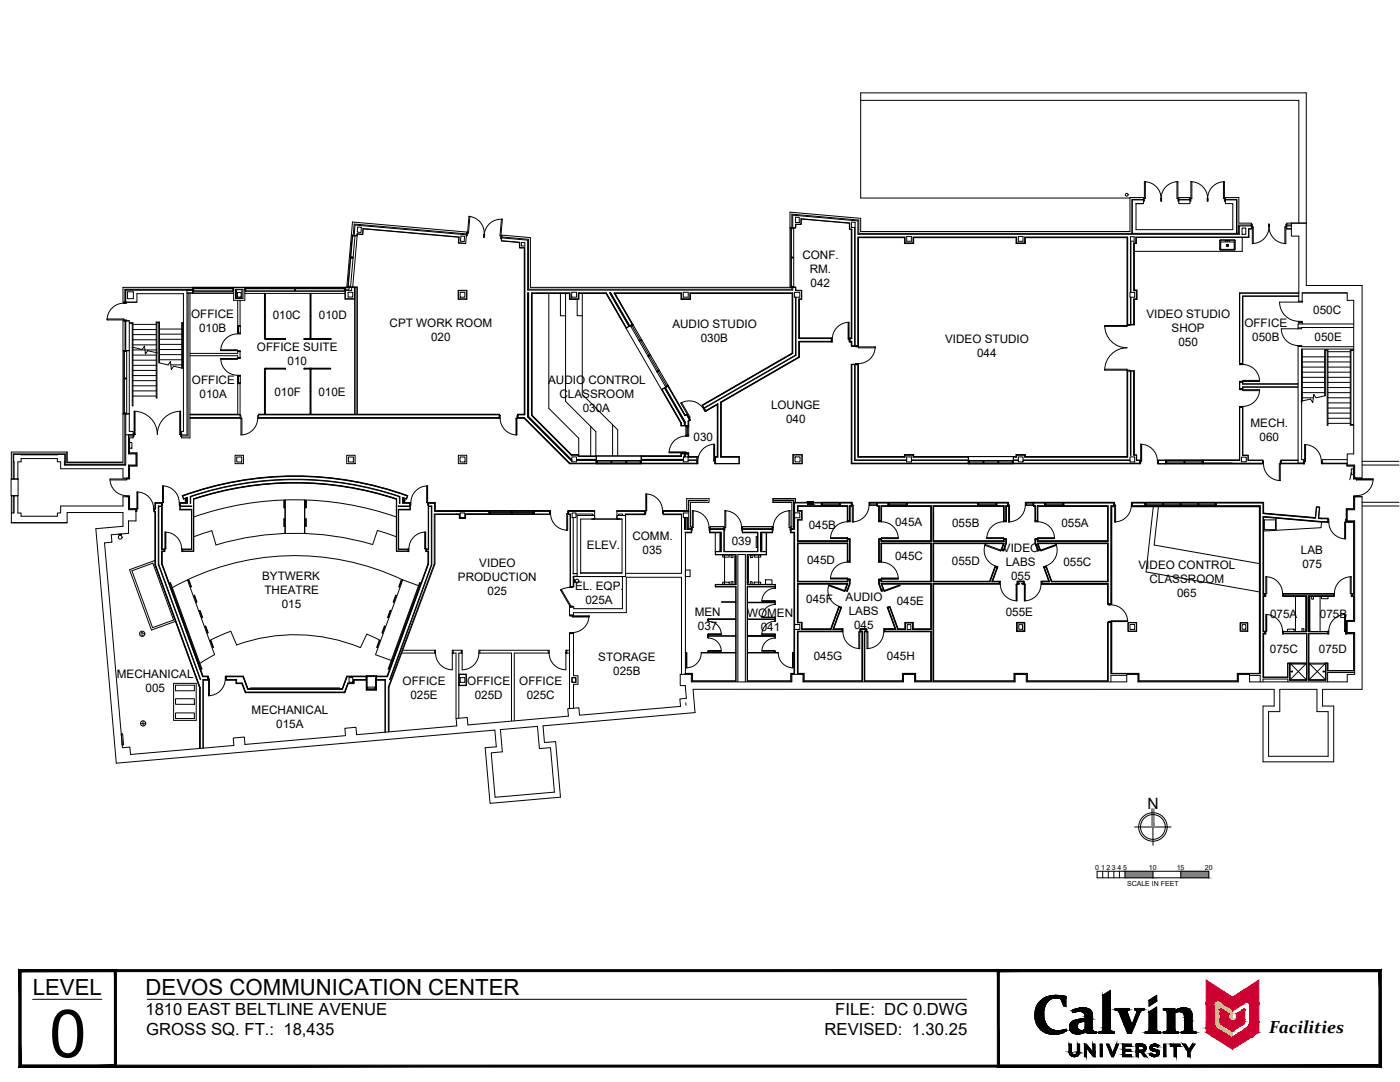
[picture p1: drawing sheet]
<svg xmlns="http://www.w3.org/2000/svg" width="279mm" height="216mm" viewBox="0 0 279 216" stroke-linecap="round" stroke-linejoin="round" font-family="sans-serif">
<defs><g id="words">
<text font-size="13.3" x="9.9" y="211">0</text>
<g font-size="4.4">
<text x="6.5" y="198.5">LEVEL</text>
<text x="29" y="198.5">DEVOS COMMUNICATION CENTER</text>
</g>
<text font-size="3.5" x="253.3" y="206.2">Facilities</text>
<g font-size="3.3">
<text x="29" y="202.5">1810 EAST BELTLINE AVENUE</text>
<text x="166.7" y="202.5">FILE: DC 0.DWG</text>
<text x="29.2" y="206.6">GROSS SQ. FT.: 18,435</text>
<text x="164.6" y="206.6">REVISED: 1.30.25</text>
</g>
<text font-size="3.1" x="229" y="161.4">N</text>
<g font-size="2.3">
<text x="160.1" y="51.7">CONF.</text>
<text x="161.6" y="54.5">RM.</text>
<text x="161.8" y="57.3">042</text>
<text x="38.2" y="63.5">OFFICE</text>
<text x="54.4" y="63.7">010C</text>
<text x="63.7" y="63.7">010D</text>
<text x="77.7" y="65.3">CPT WORK ROOM</text>
<text x="134.2" y="65.5">AUDIO STUDIO</text>
<text x="228.8" y="63.5">VIDEO STUDIO</text>
<text x="248.3" y="65.3">OFFICE</text>
<text x="262.1" y="62.6">050C</text>
<text x="39.7" y="66.3">010B</text>
<text x="51.3" y="70">OFFICE SUITE</text>
<text x="86" y="68.1">020</text>
<text x="139.8" y="68.3">030B</text>
<text x="188.6" y="68.4">VIDEO STUDIO</text>
<text x="195" y="71.2">044</text>
<text x="233.8" y="66.3">SHOP</text>
<text x="235.2" y="69.1">050</text>
<text x="249.9" y="68.1">050B</text>
<text x="262.4" y="68">050E</text>
<text x="38.3" y="76.6">OFFICE</text>
<text x="57.4" y="72.8">010</text>
<text x="109.4" y="76.7">AUDIO CONTROL</text>
<text x="39.8" y="79.4">010A</text>
<text x="54.8" y="79.1">010F</text>
<text x="63.6" y="79.1">010E</text>
<text x="111.7" y="79.5">CLASSROOM</text>
<text x="116.3" y="82.3">030A</text>
<text x="153.9" y="81.7">LOUNGE</text>
<text x="138.4" y="88">030</text>
<text x="156.9" y="84.4">040</text>
<text x="249.6" y="85.2">MECH.</text>
<text x="251.4" y="87.9">060</text>
<text x="126.2" y="107.8">COMM.</text>
<text x="161.4" y="105.5">045B</text>
<text x="178.6" y="104.9">045A</text>
<text x="190" y="105.1">055B</text>
<text x="211.8" y="105.1">055A</text>
<text x="95.7" y="113.1">VIDEO</text>
<text x="117.1" y="109.5">ELEV.</text>
<text x="128.2" y="110.6">035</text>
<text x="146" y="108.8">039</text>
<text x="161.1" y="112.6">045D</text>
<text x="178.6" y="111.8">045C</text>
<text x="190" y="112.8">055D</text>
<text x="200.2" y="110.2">VIDEO</text>
<text x="200.7" y="113">LABS</text>
<text x="212.2" y="113">055C</text>
<text x="227.2" y="113.5">VIDEO CONTROL</text>
<text x="259.6" y="110.5">LAB</text>
<text x="259.9" y="113.3">075</text>
<text x="52.3" y="115.7">BYTWERK</text>
<text x="52.8" y="118.5">THEATRE</text>
<text x="91.4" y="115.9">PRODUCTION</text>
<text x="97.3" y="118.7">025</text>
<text x="114.8" y="117.8">EL. EQP.</text>
<text x="168.8" y="119.8">AUDIO</text>
<text x="201.8" y="115.8">055</text>
<text x="229.4" y="116.3">CLASSROOM</text>
<text x="234.9" y="119.1">065</text>
<text x="56.2" y="121.3">015</text>
<text x="116.8" y="120.6">025A</text>
<text x="138.7" y="122.9">MEN</text>
<text x="139.3" y="125.7">037</text>
<text x="149.1" y="123">WOMEN</text>
<text x="151.8" y="125.8">041</text>
<text x="160.9" y="120.4">045F</text>
<text x="169.4" y="122.7">LABS</text>
<text x="170.5" y="125.4">045</text>
<text x="179" y="120.6">045E</text>
<text x="200.7" y="123">055E</text>
<text x="253.5" y="123.4">075A</text>
<text x="263.4" y="123.4">075B</text>
<text x="119.4" y="131.9">STORAGE</text>
<text x="162.4" y="131.7">045G</text>
<text x="177" y="131.7">045H</text>
<text x="253.4" y="130.3">075C</text>
<text x="263.2" y="130.3">075D</text>
<text x="23.3" y="135.3">MECHANICAL</text>
<text x="80.4" y="136.6">OFFICE</text>
<text x="93.2" y="136.6">OFFICE</text>
<text x="103.6" y="136.6">OFFICE</text>
<text x="122.4" y="134.7">025B</text>
<text x="29.1" y="138">005</text>
<text x="50.2" y="142.4">MECHANICAL</text>
<text x="81.9" y="139.4">025E</text>
<text x="94.8" y="139.4">025D</text>
<text x="105.1" y="139.4">025C</text>
<text x="55.1" y="145.2">015A</text>
</g>
<g font-size="1.4">
<text x="218.6" y="173.6">0</text>
<text x="219.7" y="173.6">1</text>
<text x="220.8" y="173.6">2</text>
<text x="221.9" y="173.6">3</text>
<text x="223" y="173.6">4</text>
<text x="224.1" y="173.6">5</text>
<text x="229.3" y="173.6">10</text>
<text x="234.8" y="173.6">15</text>
<text x="240.5" y="173.6">20</text>
<text x="224.9" y="176.9">SCALE IN FEET</text>
</g>
</g></defs>
<!-- layer: 0 -->
<g fill="none" stroke="#000" stroke-width=".2">
<path d="M218.9 173.9h22.3v1.3h-22.3zM220.1 173.9v1.3M221.2 173.9v1.3M222.3 173.9v1.3M223.4 173.9v1.3M224.5 173.9v1.3M227.2 165h5.7M230.1 165v2.9M230.1 173.9v1.3M235.7 173.9v1.3"/>
<circle cx="230.1" cy="165" r="2.84"/>
<circle cx="230.1" cy="165" r="2.47"/>
</g>
<g fill="#808080" stroke="#808080" stroke-width=".2">
<path d="M229.9 161.4v3.6h.4zM229.9 161.4h.4v3.6z"/>
<path d="M232.9 165v.1l.8-.1zM232.9 165.1l.8-.1v.1z"/>
<path d="M230 167.9l.2 .7v-.7zM230 167.9l.2 .7h-.2z"/>
<path d="M226.5 165.1h.7v-.1zM226.5 165h.7l-.7 .1z"/>
<path d="M235.7 173.9l5.5 1.3v-1.3zM235.7 173.9l5.5 1.3h-5.5z"/>
<path d="M224.5 173.9l5.6 1.3v-1.3zM224.5 173.9l5.6 1.3h-5.6z"/>
</g>
<!-- layer: A-WALL-FULL -->
<g fill="none" stroke="#000" stroke-width=".2">
<path d="M171.8 20v-1.5h88.9v38.5h11.1v38.4h-1.5M225.5 39.5h-53.7v-19.5h87.4v24.5M228.2 39.6h.2v.6h-.2zM228.2 39.8h-2.3v6.8h-54.5v-2.7l-13.4-1.2v2.8M228.2 39.9h-2.2v6.7h21.1v-1.7h2.6M228.3 39.6h.3v-3.3h-.2v3.3M228.4 36.3a3.3 3.3 0 0 1 3.3 3.3M231.6 39.6h.2v.6h-.2zM234.9 36.3h.2v3.9h.2v-.6h-.4zM235 39.6h.2M235.1 36.3a3.3 3.3 0 0 0-3.4 3.3M235.3 39.4h2.2v1.2h-2.2z"/>
<path d="M235.3 39.9h2.2M235.3 39.8h2.2M237.5 39.6h.2v.6h-.2zM237.6 39.6h.3v-3.3h-.2v3.3M237.7 36.3a3.3 3.3 0 0 1 3.3 3.3M240.9 39.6h.2v.6h-.2zM244.2 36.3h.2v3.9h.1v-.6h-.3zM244.3 39.6h.2M244.4 36.3a3.3 3.3 0 0 0-3.4 3.3M244.5 39.8h2.4v6.8M244.5 39.9h2.3v6.7M25.4 58.2h1.2v1.4h-1.2z"/>
<path d="M37.3 58.5h9.3M37.5 58.5v28.5h-1.3v.4h1.7v-28.9M38.5 57.5h.2v.6h-.2zM38.5 57.3v1.2h-1.2M38.5 57.9h-13.4v2.4M38.5 57.7h-13.6v2.6M38.5 57.8h-13.5v2.5M38.5 58.1v.4M38.6 58.1h8M38.6 57.5h8M38.7 57.6h7.8M46.5 57.5h.1v.6h-.1z"/>
<path d="M46.6 57.3v2.6h2.3v-2.6M47 57.7h1.5v1.9h-1.5zM47.2 57.8h1.1v1.6h-1.1zM47.4 58.4h.7v.9h-.7zM47.4 59.9v5M47.9 59.9v5M48.9 57.5h.1v.6h-.1zM48.9 58.5h20M49 58.1h19.8l.1 1.6h1.9M49 57.5h19.8M49 57.6h19.7M52.8 58.5l.2 .1z"/>
<path d="M52.8 58.6h.2v4.4h-.2zM58.8 57.7h.2v.4h-.2zM61.9 58.5l.2 .1zM61.9 58.6h.2v4.4h-.2zM68.7 57.5h.2v.6h-.2zM68.8 57.3h1.9M68.9 57.3v2.3h1.8v-2.3h-46.2v3h2.8v-1.7h9.3v27.5h-.4v.7h1.1v-28.9M69.4 57.1l.6 .1v.1h-.6zM69.5 58.3h.9v1h-.9zM69.7 57.3v.4h-.8M70 57.3h1.3v25.4M70 51.3h.4v.2h-.4z"/>
<path d="M70.1 51.3h.4v.2h-.4zM70.1 46.9l-.9 10.4M70.1 46.9l.2-2.6 22.8 2-.2 2.3-1.4-.1 .1-1.2-19.1-1.6-.1 1.1-1.1-.1v.4M70.1 46.9h.7M70.2 57.3v.7h-1.3M70.3 47.1l-.9 10M70.3 46.9l.6 .1-.1 .1h-.5zM70.4 47.1l-.9 10M70.7 46.6h-.2l.2-1.9 22.4 2M70.8 57.3v25.4M70.8 47.1l-.8 10.1M70.9 47l.4 .1"/>
<path d="M71.3 47.1l-.9 10.2M71.4 45.3l.7 .1-.1 1-.7-.1zM91.4 57.9h1.8v1.8h-1.8zM91.5 58h1.6v1.6h-1.6zM91.8 58.3h1v1h-1zM92 47.1l.7 .1-.1 1-.7-.1zM93.1 46.9l-22.2-2-.2 2 .5 .1 .1-.3h1l.1-1.1 19.2 1.7-.1 1.1 1.4 .2M93.1 46.5h.2v.6l-.2-.1zM93.6 43.2a3.4 3.4 0 0 1 3 3.6 3.3 3.3 0 0 1 3.7-3M93.6 43.2h.2l-.3 3.3h-.2zM96.5 46.8h.2v.5h-.2zM96.5 46.8h.2"/>
<path d="M100 47.1h.2l-.1 .6-.2-.1zM100.1 48l3.6 .3v1.1h1v33.4h-1.3v.5h1.2l9.1 9.1h5.3v-1.3M100.1 43.7l.2 .1-.3 3.3h-.2zM100.1 47.5l5.2 .4v10h52.9v-.6M100.1 47.3l5.4 .5v9.9h52.5v-.4M104.1 48.4h.6v.7h-.6zM104.7 49.4v33.3l-1.3 .1M105.4 58.5v24.7l8.7 8.7M109.5 58.6v22.9l6 5.9v3.6h20.4v-.5h1M111.8 58.6v4.4h1.1M112.9 58.6v21.5l6 6v4.9M114.1 58.3h1v1h-1z"/>
<path d="M115.2 59.8v3.2h1M116.2 58.7v20l7.1 7.1v5.2M121.8 58.5l3.8 6.6M121.8 58.5l3.8 6.5M136.4 58.3h1v1h-1zM157.7 45.5h.6M157.8 57.2h.6v.1h-.6zM157.8 45.5h.6v.1h-.6zM157.8 45.5v11.8M157.9 45.6v11.6M158 51.3h.4v.2h-.4zM158.1 45.5h.7v-.8h1.1v-1.1l9.7 .9v1.2h.4v21.9h-.4"/>
<path d="M158.4 45.5h.4v-.7h1.1v-1.1l9.6 .8v1.3h.4v21.7h-.3v.6h.4v.9M158.4 57.3h.4v.6h1.2v1.8h-.5v7.8h6.4v.6h-6.5v3.1l-15.6 9v11h3.7M158.4 45.5v11.8M158.5 58.3h1.1v1h-1.1zM158.8 43.3l.7 .1v1h-.7zM158.8 59.3v11.5l-18.3 10.6M158.9 59.3v11.6l-18.4 10.6M159.5 59.7v7.7h6.5v.3M169.9 45.8v21.6h-.3v.3h-.2M181 47.2h.9v.9h-.9zM203.2 47.2h1v.9h-1zM225.5 58.3h1v1h-1z"/>
<path d="M225.6 48.1h.7v-.9h-.7v11.1M225.6 59.3v5.5M225.7 48.1v10.2M225.7 59.3v5.5M226.7 40.6h1.4M226.7 47.3v1.2h-.4v9.4h.5v1.8h-.5v5.1h-1.3v-17.4h-20.4v1.1h-1.8v-1.1h-20.5v1.1h-1.7v-1.1h-9.3v21.6h-1.4v-.8l-.2-.1M243.5 47.9h3v2h-3zM243.5 48h2.9v1.8h-2.9zM244.9 49h.1M244.9 49.1h.1M245 49.1h.1M245 49h.1"/>
<path d="M246.3 48.4l-2.7-.1v1.4l2.6 .1 .1-.1M246.3 48.4v1.3M247.9 45.5h.7v1.3h-.7zM247.9 47.4v2.8h-21.5M249.7 44.9v.7h-.5v1.7h-22.5v1.2h-.4v9.5h.5v1.6h-.5v5.2h-1.2v-17.5h-20.6v1.2h-1.6v-1.2h-20.7v1.2h-1.6v-1.2h-9.4v21.7M249.7 44.9v-.4h-2.5v-5.1h-2.7v1.2h1.5v5.2h-19.3v-5.2h1.5v-1.2h-2.7v6.8h-53.7v-2.6l-14.1-1.3v15M249.7 44.7h.2v.6h-.2zM249.7 45.1h-2.4v1.7h-76.1v-2.7l-13-1.2v2.6M249.8 45.3v.4h-.6v1.7h-22.4v1.2h-.4v9.3h.5v1.9h-.5v5h-.9M249.9 48.6a3.4 3.4 0 0 0 3.4-3.3 3.3 3.3 0 0 0 3.3 3.3M249.9 45.3h.2v3.3h-.2zM253.2 44.7h.2v.6h-.2z"/>
<path d="M256.6 44.7h.2v.6h-.2v3.3h-.2v-3.3h.2zM256.7 45.3v.4h1M256.8 44.9v-.4h.9v2.6h1.5v13M256.8 44.9v.7h.9M256.8 45.1h.9M256.8 44.9h.9M257.7 44.5h3M259.2 59.1h-11.2v13.5M259.2 58.5h-11.8v14.1h.6v-13.5h11.2M259.2 58.5h-11.8v14.1M21.4 63.6h3.3v.2h-3.3zM24.5 70v22.2h-11.2v-2"/>
<path d="M24.7 60.5h.5M24.7 70h1.1M24.7 60.5a3.3 3.3 0 0 0-3.3 3.3M24.7 60.3h.6v.2h-.6zM24.7 63.8h.6v.2h-.6zM24.7 70h.6v.1h-.6zM24.7 70.1v12.3M24.8 70.1v12.3M24.9 75.4h.4v.2h-.4zM24.9 70h-.4v-6h1.3v22.1h.8v.7h-1.5M25 64v6M25.1 64v6"/>
<path d="M25.3 70.1v12.3M25.7 64h-.7v6h.7M25.8 64.4h.7v16.6h-.1v-16.5h-.6M26.5 69.3l1.9 .4 .4-.7 .2 1.7 .5-.7 1.9 .4M26.5 70.9h4.7M26.5 71.9h4.7M26.5 72.9h4.7M26.5 73.9h4.7M26.5 74.9h4.7M26.5 76h4.7M26.5 77h4.7M26.5 78h4.7"/>
<path d="M26.5 79h4.7M26.5 64.7h4.7M26.5 67.8h4.7M26.5 68.8h4.7M26.5 69.8h4.7M26.5 66.8h4.7M26.5 65.8h4.7M31.8 72.4v-8.1h-.6v15.1h.1v-15h.4v8l1.9 .4 .4-.7 .2 1.6 .4-.6 1.9 .4M31.8 71.8h4.5M31.8 70.8h4.5M31.8 66.7h4.5M31.8 69.7h4.5"/>
<path d="M31.8 68.7h4.5M31.8 67.7h4.5M31.8 65.7h4.5M34.1 72.8h2.2M36.6 64.4h-.3v9M36.6 64.5h-.2v9M37.9 71h9.5v.4M44.1 69.8h3.3v.2h-3.3zM44.1 71.5h3.3v.2h-3.3zM44.1 71.5a3.3 3.3 0 0 0 3.3 3.4M47.4 66.6a3.3 3.3 0 0 0-3.3 3.4M47.4 66.4h.6v.2h-.6z"/>
<path d="M47.4 64.9h.6v.2h-.6zM47.4 70h.6v.1h-.6zM47.4 74.9h.6v.2h-.6zM47.4 76.4h.6v.1h-.6zM47.4 71.4h.6v.1h-.6zM47.4 65.1v1.3M47.4 75.1v1.3M47.4 70.1v.4h-9.5M47.4 76.5v6.2M47.5 65.1v1.3zM47.5 75.1v1.3zM47.9 70.1v1.3"/>
<path d="M47.9 76.5v6.9M48 65.1v1.3M48 75.1v1.3M52.8 67.5l.2 .2M52.8 78.2h.2v4.4h-.2zM52.8 73.6l.2 .1zM52.8 73.7h.2v4.5h-.2zM52.8 67.5l.2 .1zM52.8 63h.2v4.5h-.2zM53 73.5l-.2 .1M53 73.5v.1zM53 67.6v.1z"/>
<path d="M53 73.5h3.9v.1h-3.9zM53 67.6h3.9v.1h-3.9zM56.9 73.5l.1 .1zM56.9 67.6l.1 .1zM60.7 67.6v.1zM60.7 73.5v.1zM60.7 67.6h1.1v.1h-1.1zM60.7 73.5h1.1v.1h-1.1zM61.8 67.6l.1 .1zM61.8 73.5l.1 .1zM61.9 78.2h.2v4.4h-.2zM61.9 73.6l.2 .1z"/>
<path d="M61.9 73.7h.2v4.5h-.2zM61.9 67.5l.2 .1zM61.9 63h.2v4.5h-.2zM61.9 67.7h.2M61.9 73.5h.2M62.1 73.5v.1zM62.1 67.6v.1zM62.1 67.6h3.9v.1h-3.9zM62.1 73.5h3.9v.1h-3.9zM66 67.6l.1 .1zM125 65.4l1.2-.7-3.6-6.2h13.4v1.2h1.8v-1.2h20.3v12l-17.9 10.4M125 65.4l-4-6.9h-5.6v1.1h-1.6v-1.1h-7.7v24.4l7.9 7.9h1.4v.3h3.6"/>
<path d="M125 65.4l-4-6.9h-5.5v1.2h-1.8v-1.2h-7.6v24.4l7.9 7.9h1.4v.2l3.6 .1M125.7 65l-3.8-6.5h-.2l3.8 6.6M125.7 65l.5-.2zM125.7 65h.1M125.8 65l-.9 .5M125.8 65l.5-.3 .1 .2-.5 .3zM125.9 65.2l6.9 11.9M126.2 65l1.6 2.8M126.2 64.7l-3.7-6.2h13.5v1.1h1.7v-1.1h20.5v12l-18 10.4M126.3 64.7h-.1M126.3 64.7l-3.6-6.1h13.2v1.2h1.9v-1.2h20.3v11.9l-18 10.3 .5 .8M126.4 64.9l6.9 11.9"/>
<path d="M127.5 68l.5-.3 .1 .2-.5 .2zM127.9 68l1.6 2.9M129.3 71l.5-.2 .1 .1-.5 .3zM129.6 71.1l1.7 2.8M131.1 74.1l.4-.3 .1 .2-.5 .3zM131.4 74.1l1.6 2.8M132 77.7l-11.1-19.1h-5.4v1.2h-1.9v-1.2h-7.4v24.2l7.8 7.9h1.5M132 77.7l3.9 6.7v.6h1.5M132.1 77.7l3.9 6.7-.1 .5v-.5l-3.8-6.7 1.2-.6 3.4 5.9 .3-.2M132.6 77.4l4 6.9v.6M132.7 77.4l3.9 6.9v.6M132.7 77.4l4 6.8v.7"/>
<path d="M132.8 77.1l.5-.3 .1 .1-.5 .3zM132.8 77.3l4 6.9v.7M132.8 77.3l.5-.3zM132.8 77.3l-.8 .4M165.9 67.5v.1M165.9 68.1l-6.4 .1v3.1l-15.6 9v10.9h3.6v1.3h-4.7M165.9 67.6h-6.5v-8h.6v-1.6h-1.2v-.7h-52.9v-9.9l-5.7-.5-.1 1.2 3.6 .3v1.1h.9v33.2h-1.3v.2M165.9 67.7h.2v.5h-.2zM166 68.2h-6.5v3.1l-15.6 9v10.8h3.6v1.4h-4.7M169.3 64.3h.1v3.4h-.1zM169.4 64.3a3.3 3.3 0 0 0-3.3 3.4M169.4 67.7h.2v.5h-.2z"/>
<path d="M169.6 68.2h.3v.9h.9M169.9 72.7h1.4v18.5h9.3v-.4h1.7v.4h10.9v1.3h-23.3zM170 72.7v19.7h23.3v.1M170.6 69v-23.6h-.7v-1.1l.8 .1v24.6M170.6 72.7v19.2h10.3M170.7 72.7v19.1h10.2M170.8 72.6h.5v.1h-.5zM170.8 69h.5v.2h-.5zM170.8 72.7h-.9v19.8h57.6M171.2 72.7v18.5h9.4v-.4h1.6v.4h11M171.3 72.7v18.4h9.2v-.4h1.9v.4h20.4v-.4h1.8v.4h20.3v-17.4h-4.4v.2M171.3 69.2h3.4v.2h-3.4z"/>
<path d="M174.7 69.2a3.3 3.3 0 0 1-3.4 3.3M220.5 64.9a4.5 4.5 0 0 0 4.4 4.5 4.4 4.4 0 0 0-4.4 4.5M220.5 73.9h5v.2M220.5 64.9v.2h4.4v-.2M220.5 64.9h4.9M224.9 64.8h.6v.1h-.6zM224.9 64.8v-17.4h-20.3v1.2h-1.8v-1.2h-20.5v1.2h-1.8v-1.2h-9.2v21.6M225 74.1v17.1h-20.4v-.4h-1.8v.4h-.5v1.2h25.2v-.5h-.7v-1.1h-.5l-.1-16.7M225.5 74h.9v16.8h.4v1h.7v.2M225.6 74.1v16.7l.1-16.7M247.4 76.1h.6v.2h-.6zM247.4 72.6h.6v.1h-.6z"/>
<path d="M247.4 77.6h.6v.2h-.6zM247.4 76.3v1.3M248 76.1h3.4M248 72.7a3.3 3.3 0 0 1 3.4 3.4M248 76.1v-.2h3.4v.2M248 76.3v.3h11.1M248 77.8h3.4v.1h-3.4zM251.4 77.8a3.3 3.3 0 0 1-3.4 3.3M259.1 69h.7v.2h10.4M259.1 69v23.4M259.1 77.3h-11.1v.3M259.1 76.6h-11.1v-.3h-.6v1.3h.6v-.4h11.1"/>
<path d="M259.1 65.4h.7M259.1 69.1h.7M259.2 60.1h.7v.2M259.2 60.1v.2h.7M259.2 64.1v.2h.7v.3M259.2 60.3h-3.8a3.8 3.8 0 0 0 3.8 3.8M259.2 64.3v.3M259.2 64.1h.7v.2M259.3 64.3h.5M259.8 69.8h.1v10.2M259.9 60.3v-1.8h9v1.4h1.3v30.7h-1.3v2.2M259.9 79.4h2.2"/>
<path d="M259.9 76.3h4.5M259.9 73.2h4.5M259.9 74.3h4.5M259.9 75.3h4.5M259.9 77.3h4.5M259.9 78.3h4.5M259.9 72.2h4.5M259.9 71.2h4.5M264.4 79v-9.2h.6v15h-.1v-14.9h-.4v9.1l-1.9 .4-.4-.7-.2 1.6-.5-.7-1.9 .5M265 79.4h4.5M265 76.3h4.5M265 73.2h4.5"/>
<path d="M265 74.3h4.5M265 75.3h4.5M265 77.3h4.5M265 78.3h4.5M265 72.2h4.5M265 71.2h4.5M265 70.2h4.5M270.1 69.8v.1M270.2 65.4h-10.4v.2h-4.1a3.3 3.3 0 0 0 3.4 3.3M270.2 64.6h-11.1v1M270.2 69.6h-10.4v22.1h.4v.7M2.2 95.6h1.4v3.3h-1.4z"/>
<path d="M2.6 98.9v3.5M2.8 98.9v3.5h-.5M4.2 90.7h7.3M12.9 92.7h12.1M13.4 92.2v-2h-11.1v5.4h1.3v-3.5h.6v-.6h7.3v.6h.6v1.4h12.4v1.9h1.4M21.9 95.8h3.4v-.2h-3.4a3.3 3.3 0 0 0 3.4 3.3M24.5 82.6h1.3M24.7 82.4h.6v.2h-.6zM24.9 82.6v10h-11.9v-2h-10.4v5M25.1 82.6v10.2h-12.3l.1-2.1h-10.2l.1 4.9M25.3 95.4v.2h.6v-.2M25.3 99.1v-.2h.6v.2"/>
<path d="M25.6 86.8h.9M25.7 99.1v2.6h1.4v2.2h-1.4v2.5l-3.5 .3 .1 1.5-1.4 .1 3.5 40.9 1.5-.1 .1 1.4 20.7-1.8-.2-1.4 2.3-.2 .1 1.4 20.1-1.7-.2-1.5 2.2-.2 .2 1.5 20-1.8-.2-1.4 2.2-.2 .2 1.5 20-1.8-.1-1.5 2.2-.2 .2 1.5M25.7 86.8v3.8h1.4v2.2h-1.4v2.6M25.7 87h.9v.4h-.9M25.8 87.4v3h1.5v2.5h-1.5v2.5M25.8 99.1v2.5h1.3v.1M25.9 99.1h-1.4v1.9h-12.4v1.4h-.6v.6h-7.3v-.6h-.6v-3.5h-1.3v5.4M25.9 88.3h.4v1.1h-.4zM25.9 87.4v3h1.4v2.6h-1.4v2.4M25.9 99.1v2.4h1.2M26.6 86.5h.2v.6h-.2zM26.8 82.1a4.6 4.6 0 0 1 4.6 4.6 4.6 4.6 0 0 1 4.6-4.6"/>
<path d="M26.8 82.1h.2v4.6h-.2zM27.3 98.2a3.3 3.3 0 0 1 3.4 3.3M27.3 98.2h.2v3.3h-.2zM32.4 97a3.3 3.3 0 0 1 3.4 3.3M32.4 97h.2v3.3h-.2zM35.9 82.1h.1v4.6h-.1zM36 86.5h.2v.6h-.2zM36.5 99l-.1-.1a65.4 65.4 0 0 1 44.9 .1M36.5 99l.2 .5M36.6 99.5l.8-.3v1.2h-1.4v1.3h2.2v7.9h-1.8M37.1 99.6h.2v.5h-.2zM37.3 99.3v1.1h-1.3"/>
<path d="M37.9 83.4h10M37.9 82.7h10M37.9 82.8h10M37.9 83.3h10M38.7 99.6a64.6 64.6 0 0 1 40.4 0M46.9 90.8h1.7v1.7h-1.7zM47.2 91.2h1v1h-1zM47.9 82.9h.2v3.9a3.3 3.3 0 0 0 3.3-3.4M47.9 83.4h.4v3.4M48 83.4h.2M51.6 82.9h-.2v.5h48.4M51.6 82.7h48v.6h-48"/>
<path d="M51.6 83.4h48M51.6 82.8h48M52.8 82.6l.2 .1zM56.6 99.9h.2v1.4h-.2zM56.9 99.8v6.7M60.8 99.8v6.6M61 99.9h.1v1.4h-.1zM61.9 82.6l.2 .1zM69.2 90.8h1.7v1.7h-1.7zM69.5 91.2h1v1h-1zM70.8 82.7v-25.4h.4v25.4M79.2 99.5a64.8 64.8 0 0 0-40.6 0v10.5h-2.2v-.4h1.9v-8h-2.3"/>
<path d="M79.2 99.5v10.5h2.2v-.4h-1.9v-8h2.3M79.8 99.1a65.4 65.4 0 0 0-41.8 0v1.3l.1-1.3a65.2 65.2 0 0 1 41.6 0l.1 1.3v-1.3M80.5 99.6h.2v.5h-.2zM80.5 99.4v.9h1.4M81.1 99.5l-.7-.3v1.2h1.4v1.3h-2.2v7.9h1.8M81.3 99a66 66 0 0 0-44.9 0M81.3 99l-.2 .5M85.2 97h.1v3.3h-.1zM85.3 97a3.3 3.3 0 0 0-3.3 3.3M91.5 90.8h1.6v1.7h-1.6zM91.8 91.2h1v1h-1zM99.6 82.9h.2v.5h-.2z"/>
<path d="M99.7 82.9v-.2h-48.1v.7M99.8 83.4a3.3 3.3 0 0 0 3.4 3.4M103 83.4h.2v3.4h-.2zM103.1 83.4h.2M103.2 82.9h.2v.5h-.2zM103.4 83.4h1.2l9.1 9.1 5.3-.1v.1M103.4 83.4h1.2l9.1 9.1h25.4M114.1 91.2h1v.9h-1zM114.1 91.7l-8.6-8.6v-24.6h-.2v24.7l8.8 8.8M115.1 91.7h3.9M115.1 91.8h3.9M115.1 91.9h3.9"/>
<path d="M117.9 85.1v5.9M118.9 92.4h.1M119 91.9v.5zM119 91.9h.2v.5h-.2zM119 91v.9M119.2 92.4h8.7M119.2 91.9h8.7M119.2 92.2h2.7M121.9 91.9h.2v.5h-.2zM122.1 92.2h2.8M122.3 84.7v6.3M124.9 91.9h.2v.5h-.2z"/>
<path d="M125.1 92.2h2.7M127.8 91.9h.2v.5h-.2zM128 91.9v.5zM128 91v.9M128 91.1v1.4h11.1M128 91.7h8.4M128 91.8h8.4M128 91.9h8.4M128.9 98.6a3.3 3.3 0 0 1 3.3 3.3M128.9 98.6h.2v3.3h-.2zM135.9 80.4a3.3 3.3 0 0 1 4.5 1.3M135.9 80.4l.1-.1 1.7 2.9-.3 .2 .3 .5 .1-.1z"/>
<path d="M136 90.6v.5h-8M136.6 90.6v.6M136.7 90.6v.6M136.8 90.6v.6M136.8 90.4h.6v.7h1.7v.9M136.9 87a3.3 3.3 0 0 0-3.4 3.4M136.9 90.4v-.2h-3.4v.2h3.4v.2M136.9 85v2M136.9 86.8h.5M136.9 85.2h.5M137 82.8l-.3 .1-3.4-5.8 .1-.2 3.3 5.9 .3-.2 .4 .8M137 82.8l.6 1-.3 .2v.9h-1.3"/>
<path d="M137.1 85.2v1.6M137.2 85.2v1.6M137.3 90.6v1.5h-.9v-.9h.9M137.3 91.8h1.8M137.3 91.9h1.8M137.3 91.2h1.8M137.4 90.6v.6h1.7v1.2h-11.1v.1M137.4 90.6h-1.5v.4l-7.9 .1M137.6 83.9l-.2 .1v1M137.7 83.9l-.3 .1v3h-.6M139.1 92h.2v.5h-.2zM140.2 80.9l.7 1.2"/>
<path d="M140.4 81.7l.3 .4h.2M140.6 81.6l-.2 .1M140.8 82l2.5-1.5v10.7h-.5v1.2M140.9 82l2.3-1.4v10.6h-.4M140.9 82.1l2.3-1.3v10.3h-.5v.9h-.2M142.4 88.6h.2v3.4h-.2zM142.6 88.6a3.3 3.3 0 0 0-3.3 3.4M142.6 92h.2v.5h-.2zM154.3 99.5v.7M154.7 99.8v.1M158.2 90.7h1.9v1.8h-1.9zM158.3 90.8h1.7v1.7h-1.7z"/>
<path d="M158.7 91.2h1v1h-1zM180.9 91.2h1v1h-1zM181.9 91.8h11.3M181.9 91.9h11.3M193.2 91.9l.1 .5zM193.3 91.9h.2v.5h-.2zM193.3 91.1l-.1 .8M193.4 92.4h8.7M193.4 91.9h8.7M193.5 92.2h2.7M196.2 91.9h.2v.5h-.2zM196.4 92.2h2.7"/>
<path d="M199.1 91.9h.2v.5h-.2zM199.3 92.2h2.7M202 91.9h.2v.5h-.2zM202.2 91.9l.1 .5zM202.2 91.1l.1 .8M202.3 91.8h.9M202.3 91.9h.9M203.2 91.2h1v1h-1zM204.2 91.8h21.3M204.2 91.9h21.3M225.5 91.2h1v1h-1zM226.3 90.8v-16.7h-1.2v17.1h-20.6v-.4h-1.6v.4h-.6"/>
<path d="M227.5 92.5l-25.3-.1v.1M227.5 92h.1v.5h-.1zM227.6 92h.2M227.6 88.6h.2M227.6 88.6a3.3 3.3 0 0 1 3.4 3.4M227.6 88.6h.2v3.4h-.2zM231 92v.5h.2v-.5M231 92h.1M231.2 92.5l1.5-.1v.1M231.2 92.4v-.5h1.4v.5M232.6 91.9l.1 .5zM232.7 91.9h.1v.5h-.1z"/>
<path d="M232.7 91.8l-.1 .1M232.8 92.4h7.2M232.8 91.9h7.2M232.8 92.2h3.5M236.3 91.9h.2v.5h-.2zM236.5 92.2h3.4M239.9 91.9h.2v.5h-.2zM240.1 91.9v.5zM240.1 91.8v.1M240.1 92.4v.1M245.9 92.4h-5.8h11.9v-.5h-2.9v-1h-1.1v-9.6h-.6v10.5h-16.3v.7h20.9M247.4 81.1h.6v.2h-.6z"/>
<path d="M247.4 81.3v10.6h-7.3v.6h11.9M247.8 91.2h.9v.9h-.9zM248 81.3v9.5h1.1v1h2.9v.2M252 92h.2v.6h-.2zM252.2 92.5a3.3 3.3 0 0 0 3.3 3.4M255.5 92h.2v.6h-.2zM255.5 92.6v3.3M255.6 92.6h-.3v3.3h.2M255.7 92.5h4.6M255.7 92.5h4.5M259.1 91.8h-3.5v.2M259.1 91.9h-3.4v.5h4.5"/>
<path d="M260.2 92h.2v.5h-.2zM260.4 88.7a3.3 3.3 0 0 1 3.3 3.3M260.4 88.7h.2v3.3h-.2zM263.7 92h.2v.5h-.2zM263.9 92.5h4.9v.5h1.4v2.4M263.9 92.5h4.9M265 83.5h4.5M265 82.4h4.5M265 84.5h4.5M265 80.4h4.5M265 81.4h4.5M268.9 92.8v.1h1.3v2.5"/>
<path d="M268.9 92.8h1.5v2.6M268.9 91.7h-5v.7h5M269.7 93.6h.5v1.1h-.5zM269.7 94.3l-.3 1.4M270.1 93.6v1.1M270.1 95.4h.6v.2h-.6zM270.1 98.9h.6v.2h-.6zM270.2 99.1v2.4h-1.5v2.1M270.2 84.7h-.6v-14.8h.6v-.1h-.7v15h.7M270.2 99.1v2.5h-1.5v2.5h1.5v14.4h-.4v.4h.4v5h-1.5v2.5h1.5v7.5h-5.2v-1.5h-.4v3.3h-3.4v-9.3h3.8M270.3 99.1h1.5v38.5h-7.9v3.3h2.3v11.1h-14.1v-11.1h2.2v-3.3l-116-.1 .4 4.7-30.3 2.6 .3 3.4 2.2-.2 1 11.1-14.1 1.2-1-11.1 2.2-.2-.2-3.3-75.6 6.6-4.1-46.8 5.4-.5v-2.7h-11.1v2h-11.2M270.4 99.1v2.6h-1.5v2.2h1.5v20.1h-1.5v2.2h1.5v8.4h-1.5v1.5h-19.5v-1.5h-2.3v1.5h-20v-1.5h-2.2v1.5h-20.1v-1.5h-2.2v1.5h-20.1v-1.5h-2.2v1.5h-20v-1.5h-2.3v1.5h-20v-1.5h-2.2v2.2h1l.2 2.6-1.3 .1 .1 1.4-20.1 1.8"/>
<path d="M270.6 95.6h3.4M270.7 95.6h3.3v.2h-3.3zM271.8 92.8h7.4M271.8 92.1h7.4M274 95.6a3.3 3.3 0 0 1-3.3 3.3M23.7 106.6l.5-.1v.2l-.5 .1zM24 106.8h.1M26.3 113.9l4.2-1.5 4.1 11.3-4.2 1.5zM27.1 101.5h.3M27.1 101.5h.2v.6h-.2zM30.7 101.5h.2v.6h-.2zM30.8 102.1l.2 .1v10.5l8.9 24.5v12.1"/>
<path d="M30.9 102.2v10.5l8.9 24.5v12.1M30.9 111.8l-5 1.9 4.3 12 4.8-1.7M32.2 100.3h.3M32.2 100.3h.2v.5h-.2zM32.2 101h-.6v11.6l8.4 23-8.3-23v-11.5h.5M32.2 100.4h-1.2v1.1h-.2M32.2 100.3h-1.3v1.2M32.3 100.8v8.8h.4M32.4 110v2.5l8.1 22.4h.9M32.4 100.8v8.8M32.7 109.6h-.5v-9.2h-1.2v1.2h-.1v.5h.1v10.6l9 24.5v12.1M32.7 109.5h.2v.6h-.2z"/>
<path d="M32.7 110h-.5v2.5l8.2 22.5h1v.7h-.8v13.6M32.7 110h-.4v2.5l8.2 22.5h.9M32.9 109.5h.1M32.9 106.2a3.3 3.3 0 0 1 3.3 3.3M32.9 106.2h.2v3.3h-.2zM33.8 116.4l.2-.1 6.3 17.2-.3 .1 .1-.2-6.2-17zM34.3 117.3l-.2 .1M35.8 100.3h.2v.5h-.2zM35.9 100.3h1.4v-1l-.7 .3-.2-.7a66.1 66.1 0 0 1 45 0l-.3 .7-.7-.3v1.1h1.4M35.9 100.8v.9h2.3M36 101h2.3l-2.3 .1M36.3 109.5h.1v.6h-.1z"/>
<path d="M36.4 110h2.3v-10.4a64.7 64.7 0 0 1 40.4 0v10.4h2.3M37.4 115.7l5.4 14.9-2.9 1.8M37.6 115.7h.1l.5 1.4h-.1zM38.7 107.1l3.6-1.2 .8 2.8a54.6 54.6 0 0 1 31.3 0M38.7 103.2a61.3 61.3 0 0 1 40.4 0M38.7 118.8l.1-.1 .5 1.4-.1 .1zM56.6 103.5h.2v1.5h-.2zM61 103.5h.1v1.5h-.1zM75.3 105.8l3.8 1.3M75.3 105.8l-.9 2.9M79 118.7l.1 .1-.5 1.4-.1-.1zM80.1 115.7h.1l-.5 1.4h-.1z"/>
<path d="M80.4 115.7a50.2 50.2 0 0 0-46 1.6M80.4 115.7l-5.5 14.9 3.2 1.2M80.4 115.7l3.1 1.2M81.4 109.5h.2v.6h-.2zM81.8 100.3h.2v.5h-.2zM81.8 101h-2.3l2.3 .1M81.9 100.8v.9h-2.3M83.7 116.9l.1 .1M83.7 116.3l.3 .1h-.2l-6.2 17 .2 .1-.1 .1-.2-.1zM84.8 106.2h.2v3.3h-.2zM84.9 109.5h.2M84.9 106.2a3.3 3.3 0 0 0-3.3 3.3"/>
<path d="M85 109.5h.1v.6h-.1zM85.1 110h.4v2.5l-8.2 22.5h-2.2M85.3 100.3h1.6v1.6h22.9M85.3 100.3v.5h.2v-.5M85.4 110v2.5l-8.2 22.4h-2.1v.8h1.7M85.5 100.8v8.8h-.4M85.5 100.4h1.3v1.6h10.8v.6h-4.8v.8h-1.1v-.8h-5v9.9l-9.2 24.6v8.9M85.5 101h.7v11.7l-8.4 22.9 8.3-22.9v-11.6h-.6M91.8 102.4h1v.9h-1zM97.5 102h.1M97.6 102.5v-.5h-10.9v-1.6h-1.2v9.2h-.4v.4h.4v2.5l-8.2 22.5h-2.2M97.7 102h.1v.6h-.1z"/>
<path d="M97.7 101.9v.7M97.8 102h8.7M97.8 102.6h8.7M97.8 102.3h4.2M102 102h.2v.6h-.2zM102.2 102.3h4.2M106.4 102h.2v.6h-.2zM106.6 102v.5zM106.6 101.9v.1M106.6 102.5v.1M109.7 101.9h.2v.6h-.2zM109.7 102h-3.1v.6h3.1v-.6h-3.1"/>
<path d="M109.7 102.5v.1h-16.8v.8h-1.2v-.8h-4.9v9.9l-9.2 24.6v8.9M109.9 102.5a3.3 3.3 0 0 0 3.3 3.3M111.9 117.7l.1-.1 1.9 3.2-.2 .1zM113.3 101.9h.2v.6h-.2zM113.3 102.5v3.3h-.2v-3.3h.3M113.4 101.9h5.3v.1M113.5 102.6h.3v14.4M113.5 102h5.2M113.7 117.2l-.7 .1-1.1 .4M113.7 117h.6v.2h-.6zM114.2 102.4h.8v.9h-.8zM114.3 114.5h.9"/>
<path d="M114.4 103.3v11.2M114.5 115.7h.2v.5h-.2zM114.5 115v2.1h-.2M114.7 116h.1M115 102.6h3.3v.3M115.2 115h-.8v2h-.6M118 103.6h6.1M118.7 102h-5.2v.6h.3v14.4h.7v-2h10.4v-12.4h3.8v-.6h-5.6M118.7 102v1.6h-2.8v10.8M118.7 103.6v-.7h-3.5v12.1M123.1 102v1.6h1v10.7h-8.3M123.1 102h5.6"/>
<path d="M123.5 102.9v-.3h.8v.3M124.2 115v6.5h-9.7v-.4h-.2M124.9 102.9h-1.8v.7M128.6 101.9h.4M128.7 101.9h.2v.6h-.2zM128.7 101.9h-5.6v.1M128.7 102.6h-3.9v.3M128.8 102.5v.2h-3.9M132.2 101.9h.2v.6h-.2zM132.3 101.9h5.2M132.3 102.5v.2h3.7v11.7h-11.1M132.4 102.6h3.7"/>
<path d="M132.4 102h5.1M136.6 103.3v2.3h.3v-2.3M136.7 106.2h1.3M136.7 103.3v2.3M136.8 113.7h.9v1.4h-.9M136.8 103.3v2.3M137 101.9v-2.4h4.5v.7h-3.7v4.9h.2v.3h-.5v-5.5l3.7-.1h-3.8v2.1M137.2 103.3v2.3h.8v.6h-1.3M137.3 102.4h-.9v.9h.9v2.3h.7M137.5 102h-5.1v.6h3.7M138 105.3h.2v.5h-.2zM138 105.8v.5h-1.2v28.1"/>
<path d="M138.2 101.9a3.3 3.3 0 0 1 3.3 3.4M138.2 101.9h.1v3.4h-.2M138.2 101.9v3.4M141.5 105.3h.2v.5h-.2zM141.6 105.8v.5h2.3M141.7 105.1h2.8v.3h-2.8zM141.7 106.2h2.2v3.9h-1.1v.5h4.1v6.1h-4.1v.4h4.1v18.8h-8.8v-1.5h-1.4M141.7 105.6h2.8M142.7 106.3v3.7M143.7 106.5h.2v3.3h-.2zM144.2 116.2h1.3v.4h-1.3zM144.2 110.7h1.3v.5h-1.3z"/>
<path d="M144.5 105.8v4.2h6.7v-3.8h-3v-.6h5.9v.6h-2.2v3.8h1.1v-3.7M144.6 105.3h.2M144.6 110.7v5.9M144.7 101.9a3.3 3.3 0 0 1 3.3 3.4M144.7 101.9h.1v3.4h-.1v.5h-.2v-.5M144.7 101.9v3.4M145.9 116.6v-.5h.4v.5M145.9 110.7v.6h.4v-.6M146.8 111h-.2v5.4h.2M148 105.3h.2v.5h-.2zM148.1 105.8v.5h3.1M148.2 106.2h3v3.9h-6.7v-4.5h-2.8v.6h2.2v3.8h-1.2v.7h4.1v5.9h-4.1v.5h4.1v18.8h-8.6v-1.5h-1.5"/>
<path d="M148.2 105.1h5.9v.3h-5.9zM148.2 105.6h5.9M149.2 111h.2v5.4h-.2M149.7 116.1h.4v.5h-.4zM149.7 110.7h.4v.6h-.4zM150.5 116.2h1.3v.4h-1.3zM150.5 110.7h1.3v.5h-1.3zM150.9 107h.3v2.3h-.3zM151.1 107v2.3M151.4 110.7v5.9M151.8 106.5v3.3h.2M151.9 106.5h.2v3.3h-.2z"/>
<path d="M152.1 119.9l2.6 .1zM152.8 115.7h1.3v.9h-1.3zM152.9 106.3v3.7M153 110v.7h-3.8v5.9h5.5v.8M154.1 105.3h.2v.5h-.2zM154.2 105.8v.5h-2.3M154.6 120h.1v.6M154.6 117.4a2.6 2.6 0 0 0-2.5 2.6M154.7 117.1v.3M154.7 120v.6M157.5 101.9h.2v3.9h.1v-.5h-.3zM157.7 101.9a3.3 3.3 0 0 0-3.4 3.4"/>
<path d="M157.8 105.8v.5h.7v28.1M157.8 106.2h.7v28.2h-.7v1.5h-8.6v-18.8h5.5M158.5 100.2v5.4h-.7M158.6 102.3h1v1h-1M158.8 100.2v-.7h-4.5v.7h3.7v4.9h-.2v.3h.6v-5.5l-3.8-.1h3.8v.4h11.6M161.1 100.2h1.3l-.1 .4h-1.1zM162.3 100.2l-.1 .4M163.9 100.4h-5.3v5.2h-.8v.6h.8v28.2h-.7v1.5h-8.8v-18.8h5.6v-.4h-5.6v-6.1h3.8v-.5h-1.1v-3.9h2.3M163.9 100.9h-4.8v1.1h.9v1.7h-.9v4.3h10.1v-.3h.3v4.3h-.3v-3.6h-10.1v7.7h10.1v-.4M163.9 100.4l.1 .5zM163.9 100.9l.1 .1M163.9 100.4v.6"/>
<path d="M164 100.3h.2v.6h-.2zM164 100.2l-.1 .2M164 101h-4.8v.9h.8v1.8h-.8v4.3h9.9v-.3h.4M164.1 100.3h3.5M164.1 100.9h3.5M164.2 100.6h3.3M165.4 116.7a3.3 3.3 0 0 0 2 4.3M165.4 116.7l3.2 1.1-.1 .2-3.1-1.1zM165.7 115.3h3.4v.2h-3.4zM165.7 107.3h3.4v.2h-3.4zM167.5 100.3h.2v.6h-.2zM167.7 100.4v.5z"/>
<path d="M167.7 100.2v.2l2.2-.1M167.7 100.9v.1M167.7 100.9h1.5v3h.3v-3h.4M168.6 117.7l.6 .2-.1 .1-.5-.2zM168.6 117.7l.4-1.1h-9.7v7.6h.8v1.3h5.7l1.6-4.4M168.7 117.7l.4-1.2h-9.9v7.7h.8v1.3h5.8l1.6-4.3M169 115.5h.6M169 107.5h.6M169.1 112.2a3.3 3.3 0 0 0-3.4 3.3M169.1 104.1a3.3 3.3 0 0 0-3.4 3.4M169.1 115.5h.6v.2h-.6zM169.1 107.5h.6v.2h-.6z"/>
<path d="M169.1 112h.6v.2h-.6zM169.1 103.9h.6M169.1 112v-3.5h-9.8v7.5h9.8v-.3M169.1 104.1v-3.1h-9.8v.9h.8v1.9h-.8v4.1h9.8v-.2M169.1 103.9v-2.9h-1.4v-.6h2.2v.6h-.3v2.9M169.5 112h-.4v-3.6h-9.9v7.6h9.9v-.3h.4v.8l-.5 1.3M169.6 115.7v.8l-.5 1.3M169.6 107.7v4.3M169.7 115.7v.8l-.5 1.4M169.7 103.9v.2h-.6M169.7 107.7v4.3M169.9 100.2v.6h.4v3.4h-.2v-4z"/>
<path d="M170 100.8v.2h-.3v2.9M173.4 100.8a3.3 3.3 0 0 1-3.3 3.3M173.4 100.2h.2v.6h-.2zM173.6 100.2h7.4M173.6 100.8h1.4v.2h.4v3.1h.5M173.6 100.5h1.3M174.9 100.2h.2v.6h-.2zM175.1 100.3h2.2v.6h-1.5v3h-.3v-3h-.4M175.1 100.2h26.1M175.4 115.5h.5v.2h-.5zM175.4 107.5h.5v.2h-.5zM175.4 112h.5v.2h-.5z"/>
<path d="M175.4 103.9h.5M175.4 115.7v.8l.5 1.4M175.4 107.7v4.3M175.7 115.7h-.3v.8l.5 1.3M175.7 107.7h-.3v4.3h.3M175.9 117.9l.5-.2 .1 .1-.6 .2zM175.9 115.5h3.3M175.9 107.5h3.3M175.9 112v-3.6h9.9v7.6h-9.9v-.3M175.9 112.2a3.3 3.3 0 0 1 3.4 3.3M175.9 104.1a3.3 3.3 0 0 1 3.4 3.4M175.9 115.3h3.4v.2h-3.4z"/>
<path d="M175.9 107.3h3.4v.2h-3.4zM175.9 112v-3.5h9.9v7.5h-9.9v-.3M175.9 104.1v-3.1h9.9v6.9h-9.9v-.2M176.3 117.7l-.4-1.2h9.9v9h-3.6v-1.3h-1.5v1.3h-1.5l-1.6-4.3M176.4 117.7l-.4-1.1h9.8v8.9h-3.6v-1.3h-1.6v1.3h-1.4l-1.5-4.4M176.5 117.8l3.1-1.1 .1 .2-3.2 1.1zM177.2 100.4v.5M177.2 100.9v.1M177.3 100.3v.7h-1.4v2.9M177.3 100.4v.5zM177.3 100.9v.1M177.3 100.3h.2v.6h-.2z"/>
<path d="M177.3 100.2v.2h-2.2v.6h.3v2.9M177.5 100.3h3.5v.6h-3.5M177.5 100.6h3.4M180.9 100.3v.6M181 100.4l.1 .5zM181 100.2v.2l14.1-.1v.6M181.1 100.9h4.8v7.1h-10.1v-.3h-.3v4.3h.3v-3.6h10.1v7.7h-10.1v-.4h-.3v.8l.5 1.3 .3-.1-.5-1.3h10.1v9.2h-3.8v-1.3h-1.4v1.3h-1.5l-1.6-4.4-.4 .1 1.6 4.3h-2.2v.3h9.3v10h-3.2v-1.5h-2.5v1.5h-7.7v-10h.3v-.3h-1v.3h.3v10h-11.7v-1.5h-1.3v-8.5h9v-.3h-1.9l1.6-4.3-.3-.1-1.6 4.4h-5.9v-1.3h-.9v-7.9h10.1l-.5 1.3M181.1 100.9l-.1 .1M195 100.4h.1M195.1 100.9h-8.9v7.1h14.2v-.3h.3v.7l-.5 1.4-.3-.2 .5-1.2h-14.2v7.7h11.4l1.1-3M195.1 100.4l.1 .5zM195.1 100.9l.1 .1"/>
<path d="M195.1 100.9l-8.8 .1v7h14v-.3h.4M195.2 100.3h.1v.6h-.1zM195.2 100.2v.2h-14.1v.6h4.7v7h-9.9v-.3M195.3 100.3h3.5M195.3 100.9h3.5M195.3 100.6h3.4M196.6 108.6a3.3 3.3 0 0 0 2 4.3M196.6 108.6l3.1 1.2v.2l-3.1-1.2zM196.9 107.3h3.4v.2h-3.4zM198.6 112.9l.5 .2v.2l-.6-.2zM198.7 100.3h.2v.6h-.2zM198.9 100.4v.5z"/>
<path d="M198.9 100.2v.2l2.2-.1M198.9 100.9v.1M198.9 100.9l1.4 .1v2.9M199 113.2l-1.1 2.9h1.5v.3h-13.2v19.5h16.2v-1.5h2.6v1.5h16.1v-11.9h.8M199 113.3l-1 2.7h1.4M199.1 113.3l-1 2.7h1.3M199.4 116h.2v.6h-.2zM199.4 116.5h-13.1v19.4h16.1v-1.5h2.6v1.5h16.1v-11.7M199.4 116.6h-13.1v19.3M199.6 116.5a3.3 3.3 0 0 0 3.4 3.4M199.8 109.6l.6 .2-.1 .2-.6-.2zM199.8 109.6l.4-1.1h-13.9v7.5h11.2l1-2.9"/>
<path d="M199.9 109.6l.4-1.2h-14v7.6h11.2l1.1-2.9M200.3 104.1a3.3 3.3 0 0 0-3.4 3.4M200.3 107.5h.6v.2h-.6zM200.3 103.9h.6M200.3 104.1v-3.1h-14v6.9h14v-.2M200.4 103.9v-3h-1.5v-.5h2.2v.6h-.3v2.9M200.8 107.7v.7l-.5 1.4M200.9 107.7v.7l-.5 1.4M201.1 100.2h.2v.6h-.2zM201.1 100.9h-.4v3M201.2 100.8v.2h-.3v3.1h-.6M201.2 100.8h.3v3.4h-.2"/>
<path d="M201.3 100.8v3.4M202.8 116.6h.2v3.3h-.2zM202.9 116.6h.5M203.2 116h1M203.2 116.5h.3M203.5 116.4h-.3v-.3h1v.3h-.4M203.9 116.5h.3M204 116.6h.2M204.2 116.6h.3M204.2 116h-1v.6h-.2v-.6h1.4M204.2 116h.2v.6h-.2zM204.4 116.6h.2v3.3h-.2z"/>
<path d="M204.6 100.8a3.3 3.3 0 0 1-3.3 3.3M204.6 100.2h.2v.6h-.2zM204.7 100.2h17.7M204.7 100.8h1.5M204.8 100.5h1.3M206.1 100.2h.2v.6h-.2zM206.2 100.8v.2h.4v3.1h.5M206.3 100.9h.4v3h.3v-3h1.5M206.6 103.9h.5M206.6 107.7v.7l.5 1.4M206.6 103.9v-2.9h-.3v-.6h2.2v.6h-1.4v2.9M206.9 107.7h-.3v.7l.5 1.4"/>
<path d="M207.1 109.8l.5-.2-.4-1.1h13.8v7.5h-11.1l-1-2.9M207.1 107.5h3.4M207.1 104.1a3.3 3.3 0 0 1 3.4 3.4M207.1 107.5h-.5v.2h.5M207.1 104.1v-3.1h13.9v6.9h-13.9v-.2M207.5 109.6l-.4-1.2h14v7.6h-11.2l-1.1-2.9M207.6 109.6v.2l3.2-1.2 .1 .2-3.2 1.2-.1-.2-.5 .2v-.2M207.8 116.5a3.3 3.3 0 0 1-3.4 3.4M207.8 116h.2v.6h-.2zM208 116.5h13.1v4M208.3 113.1l.5-.2 .1 .2-.6 .2zM208.3 113.3l1 2.7h-1.4"/>
<path d="M208.4 113.3l1 2.7h-1.4M208.5 100.4v.5zM208.5 100.9v.1M208.5 100.3h.2v.6h-.2zM208.5 100.2v.2l-2.2-.1M208.6 100.3h3.6M208.6 100.9h3.6M208.7 100.6h3.4M210.5 107.5v-.2h-3.4v.4M210.8 108.6a3.3 3.3 0 0 1-2 4.3M212.1 100.3h.1v.6h-.1zM212.2 100.4l.1 .5z"/>
<path d="M212.2 100.2v.2h10.1v.5h-.6v19.6M212.3 100.9h8.8v7.1h-14.1v-.3h-.3v.7l.5 1.4 .3-.2-.5-1.2h14.1v7.7h-11.3l-1.1-3-.3 .1 1.1 2.9h-1.5v.3h13.1v4.1M212.3 100.9l-.1 .1M212.3 100.9l8.8 .1v7h-14v-.3M222.3 100.3h-10v.6M222.3 101h-.5v19.5M222.3 100.9v.1h-.5v19.5M222.3 100.8v.3h-.4v19.4h-.9v-3.9h-13.1M222.5 100.8v3.4h.1v-3.4h-.1v-.6h-.2v.6h.3M225.8 100.8a3.3 3.3 0 0 1-3.4 3.3M225.8 100.2h.2v.6h-.2zM225.8 100.8v.3h25.5v33.3"/>
<path d="M225.9 100.2h26.3v2.2l10.3 .9 .2-2.2 .7 .1-.2 2.1 1.9 .1v.2M225.9 100.8v.3M226 100.3h2.5v.6M226 101h2.5M226 100.9h2.5M228.5 100.4l.1 .5zM228.5 100.9l.1 .2M228.6 100.3h.2v.6h-.2zM228.6 100.2v.2h-2.6v.6h2.5v-.1M228.7 100.3h13.9M228.7 100.9h13.9M228.8 100.6h3.2"/>
<path d="M230.2 101.1l-1.5 13 22.6 4M231.2 101.1l-.9 7.7 21 3.7M232 100.3h.2v.6h-.2zM232.2 100.6h3.3M235.5 100.3h.2v.6h-.2zM235.7 100.6h3.4M239.1 100.3h.2v.6h-.2zM239.3 100.6h3.2M242.5 100.3h.2v.6h-.2zM242.7 100.2v.9M242.7 100.9h8.8v33.5h-4.5v1.5h-19.8v-1.5h-5.5v-10.2M242.7 100.9v-.6h9.4v2.1l10.5 .9"/>
<path d="M242.7 100.9v-.5h9.4v2.1l10.5 .9 .2-2.2h.5l-.2 2.3h1.9M242.7 101h8.7v33.4h-4.5v1.5h-19.6v-1.5h-5.5v-10.2M242.7 100.9v.1h8.7v33.4M252.1 118.5h.3v.4h-.3v7.2h.3v.3h-.3v8.8h4.9v-2.8h.4v3.3h3.4v-9.3h-4.7M252.1 118.5h.3M252.3 103.7h2.3v2h-2.3zM252.4 118.4h.2v.6h-.2zM252.4 118.9h-.3v7.1h.3M252.6 119h-.4v7M252.6 115.1a3.3 3.3 0 0 1 3.4 3.3M252.6 115.1v3.3M254.7 103.4v2.4"/>
<path d="M256 118.4h.1v.6h-.1zM256.1 119h4.7M256.1 118.4h10.1M256.1 118.9h4.7v7.1h-4.7M256.1 118.5h10M258.5 119v7M260.6 119.2h.2v6.7h-.2zM261.2 119.2h.2v6.7h-.2zM261.2 119h5M261.8 119h.3v.6h-.3zM263.1 103.4l1.9 .1v.7h-1.3l-.1 1.1-11.4 .7M263.5 119v7"/>
<path d="M263.7 119h1.3v.5h-1.3zM263.7 104.2l-11.5-1v15.2h.6v-3.3h-.2M264.9 104.2h.3M265 104.1h-1.3l-11.6-1.1v15.5M265 104.1h-1.3l-11.6-1v15.4h.3M265 103.6h.2v.6M265.2 104.2a3.3 3.3 0 0 0 3.3 3.3M266.1 118.4h.2v.6h-.2zM266.1 118.9h-4.9v7.1h3.8M268.4 104.2h.1v3.3h-.1zM268.5 104.2h1.7M268.5 104.2v-.6h.2v.6"/>
<path d="M268.7 104.1h1.5v14.4h-.4M269.5 115.1h.2v3.9h.1v-.6h-.3zM269.6 118.4h.5M269.6 115.1a3.3 3.3 0 0 0-3.3 3.3M269.8 119h.4M269.8 118.9h.4v4.9h-1.5v2.2M269.8 118.4h.4M271.8 101h7.4M271.8 100.2h7.4M28.5 126.2h-.3M28.6 126.8h-.3M28.7 126.4l-.6 .1"/>
<path d="M34.6 136.4h4.6v7.3h-4.6zM35 139.4h3.8v1.1h-3.8zM35 136.7h3.8v1.1h-3.8zM39.8 132.5h-.1M39.8 121.9l.1-.1 .5 1.4-.1 .1zM39.9 133.5l.1 .1M40.9 124.9h.2l.5 1.4h-.2zM41.4 134.9h.2v.6h-.2zM41.4 135.6h-.9v13.7M41.5 135.5v.2h-.9M41.6 135.5h.2v3.3h-.2M41.6 135.5v3.3"/>
<path d="M41.8 127.8l4.3-1.8 1.1 2.7a34.3 34.3 0 0 1 24.7 .5M42 127.8h.1l.5 1.4h-.1zM45 134.9h.1v.6h-.1zM45 135.5a3.3 3.3 0 0 1-3.4 3.3M45.1 134.9h3.5l.9 2.5h18.8l.9-2.5h3.9v.8h-2.4v.7h-1.2l-.7 1.8h-19.9l-.6-1.8h-1.2v-.7h-2v-.2M45.1 135.6l2.1 .1v.7h1.1l.7 1.8h19.8l.7-1.8h1.1v-.7h2.5M45.1 135h3.4l1 2.5h18.8l.9-2.5h3.9M50 137.3h17.8M69.7 135.2h.7v.9h-.7zM73.1 134.9l.1 2.8zM73.1 135h-3.8l-.9 2.5h-19l-.9-2.5h-3.4v.6h2.1v.7h1.2l.6 1.8h19.7l.7-1.8h1.1v-.7h2.6M73.2 134.8h1.9v2.9h-1.9z"/>
<path d="M73.3 135h1.6v2.6h-1.6zM73.4 137.1h1.5v.3h-1.5zM75.1 134.9v2.8zM75.1 135.7h1.7v10.4M75.1 135.6h1.8v10.5M75.7 127.8h.1l-.5 1.4h-.1zM76 127.8l-2.8-1.3-1.3 2.7M76.7 124.9h.2l-.5 1.4h-.2zM77.9 121.8l.1 .1-.5 1.4-.2-.1zM78.2 131.8l.2 .1M80.2 130.3h6.7M80.4 129.8h6.5v.5"/>
<path d="M86.7 129.8v.5M90.3 130.3h.1h-.1M90.3 130.3h.7v13.1M90.4 129.8v.5M91.6 134.5h1.5v2.3h-1.5zM91.6 134.6h1.4v2.1h-1.4zM91.8 135.2h1v1h-1zM92.1 129.8v.5h.1v-.5h-1.9v3.9a3.4 3.4 0 0 1-3.4-3.4M95.6 130.3a3.3 3.3 0 0 1-3.4 3.3v-3.3h-.6v13M95.8 129.8v.5M109.4 129.8v.5M109.6 130.3a3.3 3.3 0 0 0 3.3 3.3"/>
<path d="M109.6 130.3v-.5h-14v.5h6.5v13.5M109.6 130.3h-7v13.5M113.1 129.8v.5h-.2h.2h-.2v-.5h.8M113.7 122.7h.5v.2h-.5zM113.7 130.3h-.8v3.4M113.7 120.9h.6v.2h-.6zM113.7 126.2h.6v.2h-.6zM113.7 122.7v.2h.6v-.1h.2v-.6h10.5v-7h11v19.4M114.1 135.2h.8v.9h-.8zM114.2 135.2h.8v.9h-.8zM114.2 122.9h3.4v.2h-3.4zM114.2 121.1h-.5v1.6"/>
<path d="M114.2 126.4h-.5v15M114.3 126.4h.2v8.4h.8v1.7h-.8v4.8M114.3 122.9v.2h3.3v-.2M117.5 122.9a3.3 3.3 0 0 1-3.3 3.3M136.8 130.2l.3 .1v3l-.1-3zM136.9 130.3h.1M139.9 130.3a2.97 2.97 0 0 1-2.9 3M140 130.3h6.8M141.3 129.9l.1 .3zM141.3 126.6l2.7-.1-2.6 .1v.7zM141.3 126.6h2.6M141.3 129.9h2.6"/>
<path d="M141.3 123.5h5.5M141.3 124a2.6 2.6 0 0 1 2.6 2.6M141.3 127.3a2.6 2.6 0 0 1 2.6 2.6M141.4 129.8l2.6 .1zM141.4 123.5l-.1 .5v-.5l5.5 .1M146.8 130.2l-6.8 .1M146.8 126.9h-5.4h5.4M146.8 120.1h-2.8l2.8 .1M147.3 136.1v-25.5h1.4v25.5M149.2 126.9h5.5zM149.2 123.5l5.5 .1zM149.2 120.2l5.5 .1z"/>
<path d="M149.2 130.2l6.1 .1M149.2 130.3h6.1M152.1 123.1l2.6 .1zM152.1 126.6l2.6-.1v.8M152.1 126.6h2.6v.7M154.6 129.9h.1v.3M154.6 124a2.6 2.6 0 0 0-2.5 2.6M154.6 127.3a2.6 2.6 0 0 0-2.5 2.6M154.6 120.6a2.6 2.6 0 0 0-2.5 2.6M154.7 129.9l-2.6-.1 2.6 .1v.3M154.7 123.2v.8zM155.3 130.3a2.97 2.97 0 0 0 3 3"/>
<path d="M158.2 130.3l.1 3zM158.2 130.3v3M158.3 130.2l.2 .1zM158.4 130.2l-.2 .1M158.5 125.6h1M158.5 124.6h1M158.6 124.6h1v1h-1M167.4 121l.6 .2-.1 .1-.5-.2zM167.8 121.3l-1.5 4.2h1.8M167.9 121.3l-1.5 4.2h1.8M168.1 125.5h.1v.6h-.1zM168.1 126.1h-8.8v8.3"/>
<path d="M168.1 126h-8.9v8.4h1.3v1.5h11.6v-9.9h-.3M168.2 126.1a3.3 3.3 0 0 0 3.4 3.3M171.5 126.1h.2M171.7 125.5h1.1M171.8 126.1h-.4v3.3h.2M171.8 126.1v-.6h-.2v3.9M171.8 126.1h.2v9.8M171.8 125.5h1M172.8 125.5h.2v.6h-.2zM172.8 126.1h-.2v9.8M172.8 126h-.3v9.9h7.6v-1.5h2.6v1.5h3.1v-9.9h-9.2M173 126.1h.2v3.3h-.2"/>
<path d="M173 126.1v3.3M176.4 126.1a3.3 3.3 0 0 1-3.4 3.3M176.4 125.5h.2v.6h-.2zM176.6 126.1h9.2v9.8M177.1 121.2l.5-.2 .1 .1-.6 .2zM177.1 121.3l1.5 4.2h-2.1M177.2 121.3l1.5 4.2h-2.1M181 124.6h.8v1h-.8zM202.9 124.2h1.6v1.8h-1.6zM203 124.3h1.4v1.6h-1.4zM203.3 124.6h.8v1h-.8zM221.1 120.5h.6v.2h-.6z"/>
<path d="M221.7 120.7a3.3 3.3 0 0 1 3.3 3.3M221.7 123.9h3.4v.1h-3.4zM221.8 124.2v10.2M221.9 134.4v-10.2h-.9v11.7M224.9 134.8h-3.2v1.3M225.1 124.2h1.7v1.8h-1.7zM225.2 124.3h1.6v1.6h-1.6zM225.5 124.6h1v1h-1zM247.5 124.2h1.5v1.8h-1.5zM247.6 124.3h1.4v1.6h-1.4zM247.9 124.6h.7v1h-.7zM249.4 134.8h2.1v1.3"/>
<path d="M252.1 136.1v-.6h4.9v.6M252.2 126.5v8.6M252.4 126.5h-.3v8.6h4.9v-2.8h3.8l-3.4 3.4M252.6 122.6a3.3 3.3 0 0 1 3.4 3.3M252.6 122.6h.2v3.4h-.2zM252.6 126v.5h-.2v-.5h.3M255.4 137.6h7.4v4.4h2.3v8.9h-11.9v-8.9h2.2zM256 126h.1v.5h-.1zM256.1 126.1h4.7v-7.2h-4.7v-.4h10v.4h-4.9v7.2h3.8M256.1 126.5h4.7v9.2M257 125.5h1.3v.5h-1.3zM257.4 134l.5-.1v.2z"/>
<path d="M257.4 135.7h3.4M257.4 132.5h3.4M257.4 135.7v-3.4l3.4 3.4M259.8 126v-.5h.4v.5M261.2 132.3h3.4v3.4h-3.4zM261.2 132.5h3.4M261.2 132.3l3.4 3.4M264 133.9l.6 .1-.6 .1zM264.6 132.3v3.4h-3.4zM265 126.5h-3.8v9.2M265 126h.2v.5h-.2zM268.3 122.6h.2v3.4h-.2z"/>
<path d="M268.5 122.6a3.3 3.3 0 0 0-3.3 3.3M268.5 126h.2v.5h-.2zM268.7 126.5h1.5v7.3h-5.2v-1.5h-.5M270.4 134.2h-5.4v1.9M24.2 146.4h.3l.2 2.2h-.3zM28.7 144l-.3 .1M28.7 144.6l-.2 .1M28.9 144.3l-.7 .1M35 142.3h3.8v1.1h-3.8zM99.9 145.6l7.4-.7 .4 4.5 2.2-.2 .7 8.9-11.8 1-.8-8.9 2.3-.2zM136.9 140.3v.4"/>
<circle cx="224.9" cy="38.9" r=".28"/>
<circle cx="244.6" cy="48.1" r=".07"/>
<circle cx="245" cy="49" r=".08"/>
<circle cx="245" cy="48.1" r=".07"/>
<circle cx="245" cy="49" r=".21"/>
<circle cx="245" cy="49" r=".16"/>
<circle cx="245.3" cy="48.1" r=".07"/>
<circle cx="37" cy="99.8" r=".06"/>
<circle cx="37" cy="100" r=".06"/>
<circle cx="80.8" cy="99.8" r=".06"/>
<circle cx="80.8" cy="100" r=".06"/>
<circle cx="24" cy="107.2" r=".38"/>
<circle cx="115.2" cy="115.9" r=".38"/>
<circle cx="28.4" cy="126.5" r=".52"/>
<circle cx="28.6" cy="144.4" r=".52"/>
</g>
<g fill="#000" stroke="#000" stroke-width=".2">
<path d="M161.2 100.2l1.1 .4v-.4zM161.2 100.2l1.1 .4h-1.1z"/>
<path d="M161.1 100.2h1.3zM161.1 100.2h1.3z"/>
</g>
<!-- layer: A-TITL -->
<g fill="#000" stroke="#000" stroke-width=".2">
<path d="M210.5 198.6h.3zM220.1 198.6l1.5-1v1zM229.3 199.6h1.5v.2zM229.3 199.6l1.5-1v1zM210 206.4h.8zM212.5 205.5h.3zM214.1 202h.2zM214.2 210.8h.5zM214.8 210.4h.5zM214.9 206.3h.5zM216 201.9h1.9zM216 201.1h.4z"/>
<path d="M216.7 206h2.1zM220 205.7h1.7zM220.1 205.6h1.5zM229.2 205.8h1.7zM229.2 205.7h1.7zM230.3 208.4h.4zM230.8 210h.5zM229.3 201.9l1.5-1v1zM234.5 201.7h3.1zM236.2 201.1h.3z"/>
<path d="M207.5 199.9l1.5 .1 .1-.1zM207.5 199.9l1.5 .1h-1.6z"/>
<path d="M207.6 199.8h1.5zM207.5 199.9h1.6z"/>
<path d="M207.7 199.7l1.4 .1 .2-.1zM207.7 199.7l1.4 .1h-1.5z"/>
<path d="M207.8 199.6h1.5zM207.7 199.7h1.6z"/>
<path d="M208 199.5l1.3 .1 .2-.1zM207.8 199.6l.2-.1 1.3 .1z"/>
<path d="M208 199.4h1.6zM208 199.5h1.5z"/>
<path d="M208.1 199.3h1.7zM208 199.4h1.6z"/>
<path d="M208.3 199.2l1.5 .1 .2-.1zM208.1 199.3l.2-.1 1.5 .1z"/>
<path d="M208.3 199.2h1.8zM208.3 199.2h1.7z"/>
<path d="M208.4 199.2h1.9zM208.3 199.2h1.8z"/>
<path d="M208.5 199.1h2zM208.4 199.2h1.9z"/>
<path d="M208.5 199.1h2.3zM208.5 199.1h2.3z"/>
<path d="M208.5 199.1h2.3zM208.5 199.1h2z"/>
<path d="M210.8 199.1h1.9zM210.8 199.1h1.9z"/>
<path d="M210.5 198.6h.8zM210.2 198.6h1.1z"/>
<path d="M210.2 198.6h1.1zM210.2 198.6h1.1z"/>
<path d="M210.2 198.6l1.5 .1zM210 198.7h1.7z"/>
<path d="M210 198.7h1.8zM209.9 198.7h1.9z"/>
<path d="M209.9 198.7h2.3zM209.6 198.7h2.6z"/>
<path d="M209.6 198.7l2.8 .1zM209.5 198.8h2.9z"/>
<path d="M209.5 198.8h3.2zM209.2 198.8h3.5z"/>
<path d="M209.2 198.8l3.5 .1zM209.1 198.9h3.6z"/>
<path d="M209.1 198.9h3.6zM209.1 198.9h3.6z"/>
<path d="M209.1 198.9l3.6 .1zM208.8 199h3.9z"/>
<path d="M208.8 199l3.9 .1v-.1zM208.6 199.1l.2-.1 3.9 .1z"/>
<path d="M208.6 199.1h4.1zM208.5 199.1h4.2z"/>
<path d="M210.8 199.1l1.9 .1zM210.8 199.1l1.9 .1z"/>
<path d="M211.1 199.2h1.6zM211.1 199.2h1.6z"/>
<path d="M211.4 199.2l1.3 .1zM211.4 199.2l1.3 .1z"/>
<path d="M211.7 199.3l1 1.5v-1.5zM211.7 199.3l1 1.5h-.4z"/>
<path d="M220.1 198.6l1.5 6.3v-6.3zM220.1 198.6l1.5 6.3h-1.5z"/>
<path d="M229.3 199.6v.2h1.5zM229.3 199.8h1.5l-1.5 1z"/>
<path d="M3.8 212.9l271.4-.4h-271zM3.8 212.9l271.4-.4 .4 .4zM275.2 193.9v18.6l.4 .4zM275.2 193.9l.4-.4v19.4zM4.2 193.9h271l.4-.4zM3.8 193.5h271.8l-271.4 .4zM3.8 193.5l.4 19v-18.6zM3.8 193.5l.4 19-.4 .4z"/>
<path d="M3.8 212.9l19-.4h-18.6zM3.8 212.9l19-.4 .4 .4zM22.8 193.9v18.6l.4 .4zM22.8 193.9l.4-.4v19.4zM4.2 193.9h18.6l.4-.4zM3.8 193.5h19.4l-19 .4zM3.8 193.5l.4 19v-18.6zM3.8 193.5l.4 19-.4 .4z"/>
<path d="M199.4 212.5l-.4 .4 76.2-.4zM199 212.9l76.2-.4 .4 .4zM275.2 193.9v18.6l.4 .4zM275.2 193.9l.4-.4v19.4zM199.4 193.9h75.8l.4-.4zM199 193.5h76.6l-76.2 .4zM199 193.5l.4 19v-18.6zM199 193.5l.4 19-.4 .4z"/>
<path d="M206.6 201.9l1.7 .2v-.2zM206.6 201.9l1.7 .2h-1.7z"/>
<path d="M206.6 202.1l1.7 .2v-.2zM206.6 202.1l1.7 .2h-1.8z"/>
<path d="M206.5 202.3l1.8 .2v-.2zM206.5 202.3l1.8 .2h-1.8z"/>
<path d="M206.5 202.5l1.8 .1v-.1zM206.5 202.5l1.8 .1h-1.8z"/>
<path d="M206.5 202.6l1.8 .3v-.3zM206.5 202.6l1.8 .3h-1.8z"/>
<path d="M206.5 202.9l1.9 .1-.1-.1zM206.5 202.9l1.9 .1h-1.9z"/>
<path d="M206.6 201.7l1.7 .2v-.2zM206.6 201.7l1.7 .2h-1.7z"/>
<path d="M206.5 203l1.9 .2v-.2zM206.5 203l1.9 .2h-1.8z"/>
<path d="M206.6 201.5l1.7 .2 .1-.2zM206.6 201.5l1.7 .2h-1.7z"/>
<path d="M206.7 201.4h1.7zM206.7 201.4l1.7 .1z"/>
<path d="M206.6 203.2l1.8 .2v-.2zM206.6 203.2l1.8 .2h-1.8z"/>
<path d="M206.6 203.4l1.9 .2-.1-.2zM206.6 203.4l1.9 .2h-1.8z"/>
<path d="M206.7 201.2l1.7 .2v-.2zM206.7 201.2l1.7 .2h-1.7z"/>
<path d="M206.8 201.1h1.6zM206.8 201.1l1.6 .1z"/>
<path d="M206.7 203.6l1.8 .2v-.2zM206.7 203.6l1.8 .2h-1.8z"/>
<path d="M206.8 200.9l1.6 .2 .1-.2zM206.8 200.9l1.6 .2h-1.6z"/>
<path d="M206.7 203.8l1.9 .1-.1-.1zM206.7 203.8l1.9 .1h-1.9z"/>
<path d="M206.9 200.8l1.6 .1v-.1zM206.9 200.8l1.6 .1h-1.7z"/>
<path d="M206.7 203.9l2 .2-.1-.2zM206.7 203.9l2 .2h-1.9z"/>
<path d="M207 200.6l1.5 .2 .1-.2zM207 200.6l1.5 .2h-1.6z"/>
<path d="M207 200.5h1.7zM207 200.5l1.6 .1z"/>
<path d="M206.8 204.1l1.9 .1zM206.8 204.1l1.9 .1z"/>
<path d="M206.8 204.2l2 .1-.1-.1zM206.8 204.2l2 .1h-1.9z"/>
<path d="M207.2 200.3l1.5 .2 .1-.2zM207.2 200.3l1.5 .2h-1.7z"/>
<path d="M206.9 204.3l2 .2-.1-.2zM206.9 204.3l2 .2h-1.9z"/>
<path d="M207.2 200.3h1.6zM207.2 200.3h1.6z"/>
<path d="M207 204.5l1.9 .1zM207 204.5l1.9 .1z"/>
<path d="M207 204.6l2.1 .2-.2-.2zM207 204.6l2.1 .2h-2z"/>
<path d="M207.3 200.1l1.5 .2 .1-.2zM207.3 200.1l1.5 .2h-1.6z"/>
<path d="M207.4 200h1.6zM207.4 200l1.5 .1z"/>
<path d="M207.1 204.8h2zM207.1 204.8h2z"/>
<path d="M207.1 204.8l2.2 .2-.2-.2zM207.1 204.8l2.2 .2h-2z"/>
<path d="M207.3 205l2.1 .1zM207.3 205l2.1 .1z"/>
<path d="M207.4 205.1l2.1 .1zM207.4 205.1l2.1 .1z"/>
<path d="M207.4 205.2l2.4 .1-.3-.1zM207.4 205.2l2.4 .1h-2.2z"/>
<path d="M207.6 205.3h2.2zM207.6 205.3h2.2z"/>
<path d="M207.6 205.3l2.4 .2-.2-.2zM207.6 205.3l2.4 .2h-2.3z"/>
<path d="M210 206.4h.7zM210.1 206.4h.6z"/>
<path d="M207.7 205.5h2.6zM207.7 205.5h2.6z"/>
<path d="M207.8 205.5l2.6 .1zM207.8 205.5l2.6 .1z"/>
<path d="M207.9 205.6h2.7zM207.9 205.6h2.7z"/>
<path d="M207.9 205.6l3 .1zM207.9 205.6l3 .1z"/>
<path d="M208 205.7h3.2zM208 205.7h3.2z"/>
<path d="M209.8 206.3h1.3zM209.8 206.3l1 .1z"/>
<path d="M209.6 206.3h1.6zM209.6 206.3h1.5z"/>
<path d="M209.4 206.3h2zM209.4 206.3h1.8z"/>
<path d="M209.2 206.2h2.4zM209.2 206.2l2.2 .1z"/>
<path d="M209.1 206.2h2.6zM209.1 206.2h2.5z"/>
<path d="M208.8 206.1h3.1zM208.8 206.1l2.9 .1z"/>
<path d="M208.8 206.1h3.2zM208.8 206.1h3.1z"/>
<path d="M208.5 206l3.5 .1 .3-.1zM208.5 206l3.5 .1h-3.2z"/>
<path d="M208.2 205.8l4.1 .2 .3-.2zM208.2 205.8l4.1 .2h-3.8zM208.5 206h3.8zM208.5 206h3.8z"/>
<path d="M208.2 205.8h4.4zM208.2 205.8h4.4z"/>
<path d="M212.5 205.5h.3zM212.2 205.5h.6z"/>
<path d="M212.2 205.5l.6 .1zM212 205.6h.8z"/>
<path d="M212 205.6h.8zM211.6 205.6h1.2z"/>
<path d="M211.6 205.6l1.2 .1zM211.2 205.7h1.6z"/>
<path d="M211.2 205.7h1.6zM211.2 205.7h1.6z"/>
<path d="M208 205.7l4.6 .1 .2-.1zM208 205.7l4.6 .1h-4.4z"/>
<path d="M213.4 208.3l.4 1.6v-1.6zM213.4 208.3l.4 1.6h-.4z"/>
<path d="M213.4 209.9h.4zM213.4 209.9h.4z"/>
<path d="M213.4 209.9l.4 .1zM213.4 209.9l.4 .1z"/>
<path d="M213.4 210l.5 .1zM213.4 210l.5 .1z"/>
<path d="M213.4 210.1h.5zM213.4 210.1h.5z"/>
<path d="M213.4 210.1l.6 .1zM213.4 210.1l.6 .1z"/>
<path d="M213.5 210.2l.5 .1zM213.5 210.2l.5 .1z"/>
<path d="M213.5 210.3h.5zM213.5 210.3h.5z"/>
<path d="M213.5 210.3l.6 .1zM213.5 210.3l.6 .1z"/>
<path d="M213.5 210.4h.7zM213.5 210.4h.7z"/>
<path d="M214.2 210.8h.3zM214.3 210.8h.2z"/>
<path d="M213.6 210.4h.7zM213.6 210.4h.7z"/>
<path d="M213.6 210.4l.8 .1zM213.6 210.4l.8 .1z"/>
<path d="M213.6 210.5h.8zM213.6 210.5h.8z"/>
<path d="M214.1 202h.3zM214.1 202h.2z"/>
<path d="M214 201.9h.7zM214 201.9l.4 .1z"/>
<path d="M214.1 210.8h.6zM214.1 210.8h.6z"/>
<path d="M214 210.8h.9zM214 210.8h.7z"/>
<path d="M214.9 206.3h.4zM215 206.3h.3z"/>
<path d="M213.9 210.7h1zM213.9 210.7l1 .1z"/>
<path d="M213.5 204.7h1.5zM213.5 204.7h1.5z"/>
<path d="M213.5 204.7l1.5 .2v-.2zM213.5 204.7l1.5 .2h-1.5zM213.5 204.9h1.5zM213.5 204.9h1.5z"/>
<path d="M213.5 204.9l1.5 .2v-.2zM213.5 204.9l1.5 .2h-1.5z"/>
<path d="M215 210h.5zM215 210h.5z"/>
<path d="M213.5 204.5l1.5 .2v-.2zM213.5 204.5l1.5 .2h-1.5z"/>
<path d="M213.5 204.5h1.5zM213.5 204.5h1.5z"/>
<path d="M213.8 210.7h1.2zM213.8 210.7h1.1z"/>
<path d="M213.5 205.1h1.6zM213.5 205.1h1.6z"/>
<path d="M213.5 205.1l1.6 .1v-.1zM213.5 205.1l1.6 .1h-1.6z"/>
<path d="M214 201.8h1.1zM214 201.8l.7 .1z"/>
<path d="M213.6 204.4h1.5zM213.6 204.4h1.5z"/>
<path d="M213.6 204.4l1.4 .1 .1-.1zM213.6 204.4l1.4 .1h-1.5z"/>
<path d="M213.7 210.6h1.4zM213.7 210.6l1.3 .1z"/>
<path d="M213.5 205.2l1.6 .1zM213.5 205.2l1.6 .1z"/>
<path d="M213.5 205.3h1.7zM213.5 205.3h1.7z"/>
<path d="M213.6 204.3h1.5zM213.6 204.3l1.5 .1h-1.5z"/>
<path d="M213.6 204.2h1.6zM213.6 204.2l1.5 .1z"/>
<path d="M213.5 205.3l1.7 .1zM213.5 205.3l1.7 .1z"/>
<path d="M213.7 210.5h1.5zM213.7 210.5l1.4 .1z"/>
<path d="M213.7 204.2h1.5zM213.7 204.2h1.5z"/>
<path d="M213.5 205.4h1.8zM213.5 205.4h1.8z"/>
<path d="M213.6 210.5h1.6zM213.6 210.5h1.6z"/>
<path d="M214.5 210.4h.7zM214.4 210.5h.8z"/>
<path d="M213.5 205.4l1.8 .1zM213.5 205.4l1.8 .1z"/>
<path d="M214.7 210.4h.6zM214.5 210.4h.7z"/>
<path d="M213.7 204.1h1.6zM213.7 204.1l1.5 .1z"/>
<path d="M214.7 210.4h.6zM214.7 210.4h.6z"/>
<path d="M213.8 204.1h1.5zM213.8 204.1h1.5z"/>
<path d="M213.6 205.5h1.8zM213.6 205.5h1.8z"/>
<path d="M214.8 210.3h.5zM214.8 210.4h.5zM214.7 210.4h.6z"/>
<path d="M213.8 204h1.6zM213.8 204.1h1.5z"/>
<path d="M213.6 205.5h1.8zM213.6 205.5h1.8z"/>
<path d="M214.9 210.2h.5zM214.9 210.2l.4 .1h-.5z"/>
<path d="M214.9 210.2h.5zM214.9 210.2h.5z"/>
<path d="M214 201.8h1.4zM214 201.8h1.1z"/>
<path d="M215 210.1h.4zM215 210.1l.4 .1z"/>
<path d="M213.6 205.5l1.9 .1zM213.6 205.5l1.9 .1z"/>
<path d="M215 208.3l.5 1.6v-1.6zM215 208.3l.5 1.6h-.5z"/>
<path d="M215 209.9l.5 .1v-.1zM215 209.9l.5 .1h-.5z"/>
<path d="M215 210l.4 .1 .1-.1zM215 210l.4 .1h-.4z"/>
<path d="M214.7 206.3h.8zM214.7 206.3h.7z"/>
<path d="M214.7 206.3h.8zM214.7 206.3h.8z"/>
<path d="M213.6 205.6h2.1zM213.6 205.6h2.1z"/>
<path d="M213.9 204h1.7zM213.9 204h1.5h-1.6z"/>
<path d="M213.9 203.9h1.7zM213.9 203.9l1.7 .1z"/>
<path d="M214.5 206.2h1.2zM214.5 206.2l1 .1z"/>
<path d="M213.9 203.9h1.8zM213.9 203.9h1.7z"/>
<path d="M213.6 205.6h2.2zM213.6 205.6h2.2z"/>
<path d="M213.6 205.6h2.3zM213.6 205.6h2.3z"/>
<path d="M214.4 206.2h1.4zM214.4 206.2h1.3z"/>
<path d="M214.3 206.2h1.6zM214.3 206.2h1.5z"/>
<path d="M214 203.9h1.9zM213.9 203.9h1.8z"/>
<path d="M214.2 206.1h1.8zM214.2 206.1l1.7 .1z"/>
<path d="M214.1 206.1h2zM214.1 206.1h1.9z"/>
<path d="M214 206.1h2.2zM214 206.1h2.1z"/>
<path d="M214 203.8h2.2zM214 203.9h1.9z"/>
<path d="M213.9 206h2.4zM213.9 206h2.4z"/>
<path d="M213.9 206h2.4zM213.9 206l2.3 .1z"/>
<path d="M216 201.1h.5zM215.8 201.1h.7z"/>
<path d="M215.8 201.1h.8zM215.7 201.1h.9z"/>
<path d="M213.8 205.9h2.7zM213.8 205.9l2.5 .1z"/>
<path d="M214 203.8h2.6zM214 203.8h2.2z"/>
<path d="M215.7 201.1l1.1 .1zM215.4 201.2h1.4zM215.4 201.2h1.4zM215.4 201.2h1.4z"/>
<path d="M213.7 205.8h2.9zM213.7 205.8l2.8 .1z"/>
<path d="M215.4 201.2h1.6zM215.2 201.2h1.8z"/>
<path d="M216.4 208.3l1 .8-.6-.8zM216.4 208.3l1 .8h-1z"/>
<path d="M216.4 209.1l.4 1.8v-1.8zM216.4 209.1l.4 1.8h-.4z"/>
<path d="M215.2 201.2h1.8zM215.1 201.2h1.9z"/>
<path d="M215.1 201.2l2.1 .1zM214.9 201.3h2.3z"/>
<path d="M214.9 201.3h2.4zM214.7 201.3h2.6z"/>
<path d="M214.7 201.3l2.7 .1zM214.5 201.4h2.9z"/>
<path d="M216.8 209.1l1.3 .9-.7-.9zM216.8 209.1l1.3 .9h-.5z"/>
<path d="M214.5 201.4l3 .1zM214.3 201.5h3.2z"/>
<path d="M214.3 201.5h3.3zM214.2 201.5h3.4z"/>
<path d="M214.2 201.5l3.5 .1zM214 201.6h3.7z"/>
<path d="M214 201.6h3.7zM214 201.6h3.7z"/>
<path d="M214 201.6l3.8 .2-.1-.2zM214 201.6l3.8 .2h-3.8z"/>
<path d="M214 201.8h3.8zM214 201.8h3.8z"/>
<path d="M215.4 201.8h2.4zM215.4 201.8h2.4z"/>
<path d="M215.6 201.8l2.2 .1zM215.6 201.8l2.2 .1z"/>
<path d="M215.9 201.9h2zM215.9 201.9h2zM216 201.9h1.9z"/>
<path d="M216 201.9l1.9 .1zM216 201.9l1.9 .1z"/>
<path d="M216.2 202l1.7 .1zM216.2 202l1.7 .1z"/>
<path d="M216.3 202.1h1.6zM216.3 202.1h1.6z"/>
<path d="M216.3 202.1l1.7 .1-.1-.1zM216.3 202.1l1.7 .1h-1.6z"/>
<path d="M216.4 202.2h1.6zM216.4 202.2h1.6z"/>
<path d="M216.4 202.2l1.6 .1v-.1zM216.4 202.2l1.6 .1h-1.5z"/>
<path d="M216.5 202.3l1.5 .1zM216.5 202.3l1.5 .1z"/>
<path d="M216.5 205.2l1.5 .2v-.2zM216.5 205.2l1.5 .2h-1.5z"/>
<path d="M216.5 202.4l1.5 .1zM216.5 202.4l1.5 .1z"/>
<path d="M216.5 202.5l1.5 .2v-.2zM216.5 202.5l1.5 .2h-1.5z"/>
<path d="M216.5 205l1.5 .2v-.2zM216.5 205l1.5 .2h-1.5z"/>
<path d="M215.8 203.3l2.2 .1zM215.5 203.4h2.5z"/>
<path d="M215.5 203.4h2.5zM215.2 203.4h2.8z"/>
<path d="M215.2 203.4l2.8 .1zM214.9 203.5h3.1z"/>
<path d="M214.9 203.5h3.1zM214.7 203.5h3.3z"/>
<path d="M214.7 203.5l3.3 .1zM214.4 203.6h3.6z"/>
<path d="M214.4 203.6l3.6 .1v-.1zM214.2 203.7l.2-.1 3.6 .1z"/>
<path d="M214.2 203.7l3.8 .1zM214 203.8h4z"/>
<path d="M214 203.8h4zM214 203.8h4z"/>
<path d="M216.6 203.8l1.4 1.2v-1.2zM216.6 203.8l1.4 1.2h-1.5z"/>
<path d="M216.5 205.4h1.5zM216.5 205.4h1.5z"/>
<path d="M216.5 202.7l1.5 .1zM216.5 202.7l1.5 .1z"/>
<path d="M216.6 202.8l1.4 .1v-.1zM216.6 202.8l1.4 .1h-1.4z"/>
<path d="M216.6 202.9l1.4 .4v-.4zM216.6 202.9l1.4 .4h-1.4z"/>
<path d="M216.6 203.3h1.4zM216.2 203.3h1.8z"/>
<path d="M216.2 203.3h1.8zM215.8 203.3h2.2z"/>
<path d="M216.5 205.4l1.5 .1zM216.5 205.5h1.5z"/>
<path d="M216.5 205.5h1.6zM216.4 205.5h1.7z"/>
<path d="M216.4 205.5l1.7 .1zM216.3 205.6h1.8z"/>
<path d="M216.3 205.6h1.8zM216.2 205.6h1.9z"/>
<path d="M216.2 205.6h1.9zM216.1 205.6h2z"/>
<path d="M216.1 205.6h2zM216 205.6h2.1z"/>
<path d="M216 205.6h2.1zM215.9 205.6h2.2z"/>
<path d="M213.6 205.6h4.5zM213.6 205.6h4.5z"/>
<path d="M213.6 205.6l4.6 .1zM213.6 205.6l4.6 .1z"/>
<path d="M213.7 205.7h4.5zM213.7 205.7h4.5z"/>
<path d="M213.7 205.7h4.5zM213.7 205.7h4.5z"/>
<path d="M213.7 205.7l4.6 .1zM213.7 205.7l4.6 .1z"/>
<path d="M216.6 205.8h1.7zM216.6 205.8h1.7z"/>
<path d="M216.6 205.8h1.8zM216.6 205.8h1.8z"/>
<path d="M216.6 205.8l1.9 .1zM216.6 205.8l1.9 .1z"/>
<path d="M216.7 205.9h1.8zM216.7 205.9h1.8z"/>
<path d="M216.7 205.9h1.9zM216.7 205.9h1.9z"/>
<path d="M218.1 208.3l.4 1.7v-1.7zM218.1 208.3l.4 1.7h-.4z"/>
<path d="M217.6 210l.9 .9v-.9zM217.6 210l.9 .9h-.3z"/>
<path d="M216.7 205.9l2.1 .1zM216.7 205.9l2.1 .1zM216.7 206h2.1z"/>
<path d="M216.7 206h2.1zM216.7 206h2.1z"/>
<path d="M216.8 206l2 .1zM216.8 206l2 .1z"/>
<path d="M217 206.1l1.8 .1zM217 206.1l1.8 .1z"/>
<path d="M217.1 206.2h1.7zM217.1 206.2h1.7z"/>
<path d="M217.3 206.2h1.5zM217.3 206.2h1.5z"/>
<path d="M219.6 208.3l.4 2.6v-2.6zM219.6 208.3l.4 2.6h-.4z"/>
<path d="M220.8 208.3l1.2 1.9-.7-1.9zM220.8 208.3l1.2 1.9h-.4z"/>
<path d="M220.1 204.9l1.5 .2v-.2zM220.1 204.9l1.5 .2h-1.5z"/>
<path d="M220.1 205.1l1.5 .5v-.5zM220.1 205.1l1.5 .5h-1.5zM220.1 205.6h1.5zM220.1 205.6h1.5z"/>
<path d="M220.1 205.6h1.5zM220.1 205.6h1.5zM220.1 205.6h1.5z"/>
<path d="M220.1 205.6l1.5 .1zM220.1 205.6l1.5 .1z"/>
<path d="M220.1 205.7h1.5zM220.1 205.7h1.5z"/>
<path d="M220.1 205.7h1.5zM220.1 205.7h1.5zM220.1 205.7h1.5zM220.1 205.7h1.5z"/>
<path d="M220.1 205.7h1.5zM220.1 205.7h1.5z"/>
<path d="M220 205.7h1.7zM220 205.7h1.7z"/>
<path d="M220 205.7h1.7zM220 205.7h1.7zM220 205.7h1.7z"/>
<path d="M220 205.7h1.7zM220 205.7h1.7zM220 205.7h1.7zM220 205.7h1.7z"/>
<path d="M220 205.7l1.7 .1zM220 205.8h1.7z"/>
<path d="M220 205.8h1.7zM220 205.8h1.7z"/>
<path d="M220 205.8h1.7zM220 205.8h1.7z"/>
<path d="M220 205.8h1.8zM220 205.8h1.8z"/>
<path d="M220 205.8l2.4 .2-.6-.2zM219.3 206l.7-.2 2.4 .2z"/>
<path d="M219.3 206l3.1 .2v-.2zM219.3 206l3.1 .2h-3.1z"/>
<path d="M221.6 210.2l.6 .7 .3-.7zM221.6 210.2l.6 .7h-.3z"/>
<path d="M222.8 208.3l-.3 1.9 .7-1.9zM222.8 208.3l-.3 1.9h-.5z"/>
<path d="M224 208.8l.5 .6v-.6zM224 208.8l.5 .6h-.5z"/>
<path d="M224 209.8l.5 .6v-.6zM224 209.8l.5 .6h-.5z"/>
<path d="M223.1 201.6h1.8zM223.1 201.6h1.8z"/>
<path d="M223.1 201.6l1.8 .1zM223.1 201.6l1.8 .1z"/>
<path d="M223.1 201.7h1.8zM223.1 201.7h1.8z"/>
<path d="M223.2 201.7h1.7zM223.2 201.7h1.7z"/>
<path d="M223.2 201.7l1.7 .1zM223.2 201.7l1.7 .1z"/>
<path d="M223 201.6h1.9zM223 201.6h1.9z"/>
<path d="M223.3 201.8h1.6zM223.3 201.8h1.6z"/>
<path d="M223.3 201.8l1.6 .1zM223.3 201.8l1.6 .1z"/>
<path d="M223.3 201.9l2.6 2.6-1-2.6zM223.3 201.9l2.6 2.6h-1.5z"/>
<path d="M222.5 201.2l2.9 .3v-.3zM222.5 201.2l2.9 .3h-2.9z"/>
<path d="M222.5 201.5l2.4 .1 .5-.1zM222.5 201.5l2.4 .1h-1.9z"/>
<path d="M224 209.4l1.7 .4v-.4zM224 209.4l1.7 .4h-1.7z"/>
<path d="M224 208.3l1.8 .5v-.5zM224 208.3l1.8 .5h-1.8z"/>
<path d="M224 210.4l1.8 .5v-.5zM224 210.4l1.8 .5h-1.8z"/>
<path d="M224.4 204.5l1.4 1.7 .7-1.7zM224.4 204.5l1.4 1.7h-.8z"/>
<path d="M226.7 208.8l.5 .8v-.8zM226.7 208.8l.5 .8h-.5z"/>
<path d="M226.7 210l.5 .9v-.9zM226.7 210l.5 .9h-.5z"/>
<path d="M226.9 201.9l-.4 2.6 1.1-2.6zM226.9 201.9l-.4 2.6h-.6z"/>
<path d="M226.9 201.8h.7zM226.9 201.8l.7 .1z"/>
<path d="M227 201.8h.6zM227 201.8h.6z"/>
<path d="M227 201.7h.7zM227 201.7l.6 .1z"/>
<path d="M227 201.7h.7zM227 201.7h.7z"/>
<path d="M227 201.7h.8zM227 201.7h.7z"/>
<path d="M227 201.6h.8zM227 201.6l.8 .1z"/>
<path d="M227 201.6h.8zM227 201.6h.8z"/>
<path d="M226.7 208.3l1.3 .1zM226.7 208.3l1.3 .1z"/>
<path d="M226.7 208.4h1.5zM226.7 208.4h1.5z"/>
<path d="M226.7 209.9l1.5 .1zM226.7 209.9l1.5 .1z"/>
<path d="M226.7 208.4l1.6 .1zM226.7 208.4l1.6 .1z"/>
<path d="M227.7 210l1.1 .9-.6-.9zM227.7 210l1.1 .9h-.5z"/>
<path d="M226.7 209.8h1.6zM226.7 209.8l1.5 .1z"/>
<path d="M226.7 208.5l1.7 .1zM226.7 208.5l1.7 .1z"/>
<path d="M226.4 201.2l2 .3v-.3zM226.4 201.2l2 .3h-2z"/>
<path d="M226.4 201.5l1.4 .1 .6-.1zM226.4 201.5l1.4 .1z"/>
<path d="M226.7 209.8h1.7zM226.7 209.8h1.6z"/>
<path d="M226.7 208.6l1.8 .1zM226.7 208.6l1.8 .1h-1.8z"/>
<path d="M226.7 209.6l1.7 .2 .1-.2zM226.7 209.6l1.7 .2h-1.7z"/>
<path d="M226.7 208.7l1.9 .1-.1-.1zM226.7 208.7l1.9 .1h-1.9z"/>
<path d="M226.7 209.6h1.9zM226.7 209.6h1.8z"/>
<path d="M228 209.6h.6zM227.9 209.6h.7z"/>
<path d="M227.9 209.6h.7zM227.2 209.6h1.4z"/>
<path d="M228 209.5h.6zM228 209.6h.6z"/>
<path d="M227.9 208.8h.7zM227.9 208.8h.7z"/>
<path d="M228.1 209.5h.5zM228 209.5h.6z"/>
<path d="M228 208.8h.6zM228 208.8h.6z"/>
<path d="M228 208.8h.6zM228 208.8h.6z"/>
<path d="M228.1 209.5h.5zM228.1 209.5h.5z"/>
<path d="M228.1 208.8l.6 .1zM228.1 208.8l.6 .1z"/>
<path d="M228.2 209.4h.4zM228.2 209.4l.4 .1z"/>
<path d="M228.1 208.9h.6zM228.1 208.9h.6z"/>
<path d="M228.2 209.4h.5zM228.2 209.4h.5z"/>
<path d="M228.2 209.4h.5zM228.2 209.4h.4z"/>
<path d="M228.2 208.9h.5zM228.2 208.9h.5z"/>
<path d="M228.2 208.9l.5 .1zM228.2 208.9l.5 .1z"/>
<path d="M228.2 209l.5 .1zM228.2 209l.5 .1z"/>
<path d="M228.2 209.3h.5zM228.2 209.3l.5 .1z"/>
<path d="M228.3 209.1h.4zM228.3 209.1h.4z"/>
<path d="M228.3 209.1h.4zM228.3 209.1h.4z"/>
<path d="M228.3 209.1l.4 .1zM228.3 209.1l.4 .1z"/>
<path d="M228.3 209.2h.4zM228.3 209.2h.4z"/>
<path d="M228.3 209.2h.4zM228.3 209.2l.4 .1z"/>
<path d="M229.7 210.2l.2 .1zM229.7 210.2l.2 .1h-.3z"/>
<path d="M229.6 210.3l.5 .1zM229.6 210.3l.5 .1h-.6z"/>
<path d="M229.5 208.9l.5 .1zM229.5 208.9l.5 .1z"/>
<path d="M229.5 209h.5zM229.5 209h.5z"/>
<path d="M229.5 209l.5 .1zM229.5 209l.5 .1z"/>
<path d="M229.5 209.1h.5zM229.5 209.1h.5z"/>
<path d="M229.5 209.1h.5zM229.5 209.1h.5z"/>
<path d="M229.5 209.1h.5zM229.5 209.1h.5z"/>
<path d="M229.5 208.9h.5zM229.5 208.9h.5z"/>
<path d="M229.5 209.1l.5 .1zM229.5 209.1l.5 .1z"/>
<path d="M229.6 208.9h.4zM229.6 208.9h.4z"/>
<path d="M229.6 208.9h.4zM229.6 208.9h.4z"/>
<path d="M229.5 209.2h.6zM229.5 209.2h.6z"/>
<path d="M229.5 209.2h.6zM229.5 209.2h.6z"/>
<path d="M229.5 210.4h.8zM229.5 210.4h.8zM229.5 210.4h.8zM229.5 210.4h.8z"/>
<path d="M229.6 208.8h.5zM229.6 208.8l.4 .1z"/>
<path d="M229.6 209.2l.5 .1zM229.6 209.2l.5 .1z"/>
<path d="M229.6 208.8h.5zM229.6 208.8h.5z"/>
<path d="M229.6 209.3h.6zM229.6 209.3h.6z"/>
<path d="M229.6 208.8h.6zM229.6 208.8h.6z"/>
<path d="M229.6 208.8h.6zM229.6 208.8h.5z"/>
<path d="M229.6 209.3h.6zM229.6 209.3h.6z"/>
<path d="M229.6 208.7h.6zM229.6 208.7l.6 .1z"/>
<path d="M229.6 209.3h.7zM229.6 209.3h.7z"/>
<path d="M229.5 210.4l.9 .1zM229.5 210.4l.9 .1z"/>
<path d="M229.6 209.3h.9zM229.6 209.3h.9z"/>
<path d="M229.6 208.7h.8zM229.6 208.7h.6z"/>
<path d="M229.5 210.5h1zM229.5 210.5h1z"/>
<path d="M230.4 208.3l.3 .1zM230.3 208.4h.4zM230.3 208.4h.4z"/>
<path d="M229.6 209.3l1.1 .1zM229.6 209.3l1.1 .1z"/>
<path d="M230.2 210.8h.4zM230.2 210.8h.4z"/>
<path d="M230.2 210.8h.4zM230.2 210.8l.2 .1z"/>
<path d="M230.3 208.4h.6zM230 208.4h.9z"/>
<path d="M229.6 209.4h1.1zM229.6 209.4h1.1z"/>
<path d="M229.6 209.4l1.3 .1zM229.6 209.4l1.3 .1z"/>
<path d="M230 210.8h.8zM230 210.8h.6z"/>
<path d="M230 210.8h.8zM230 210.8h.8z"/>
<path d="M229.3 201.9l1.5 3.7v-3.7zM229.3 201.9l1.5 3.7h-1.5z"/>
<path d="M229.3 205.6h1.5zM229.3 205.6h1.5z"/>
<path d="M229.3 205.6h1.5zM229.3 205.6h1.5z"/>
<path d="M229.3 205.6h1.5zM229.3 205.6h1.5z"/>
<path d="M229.3 205.6h1.6zM229.3 205.6h1.6z"/>
<path d="M229.3 205.6l1.6 .1zM229.3 205.6l1.6 .1z"/>
<path d="M229.3 205.7h1.6zM229.3 205.7h1.6z"/>
<path d="M229.3 205.7h1.6zM229.3 205.7h1.6z"/>
<path d="M229.3 205.7h1.6zM229.3 205.7h1.6z"/>
<path d="M229.3 205.7h1.6zM229.3 205.7h1.6zM229.3 205.7h1.6zM229.3 205.7h1.6z"/>
<path d="M229.3 205.7h1.6zM229.3 205.7h1.6zM229.2 205.7h1.7z"/>
<path d="M230 208.4h.9zM230 208.4h.9z"/>
<path d="M230 208.4l1.1 .1zM229.9 208.5h1.2z"/>
<path d="M229.2 205.7l1.7 .1zM229.2 205.7l1.7 .1zM229.2 205.8h1.7z"/>
<path d="M229.2 205.8h1.8zM229.2 205.8h1.8z"/>
<path d="M229.7 209.5h1.3zM229.7 209.5h1.3z"/>
<path d="M229.8 210.7h1.1zM229.8 210.7h1.2z"/>
<path d="M229.8 210.7h1.1zM229.8 210.7l1 .1z"/>
<path d="M229.7 209.5l1.4 .1zM229.7 209.5l1.4 .1z"/>
<path d="M229.2 205.8h1.8zM229.2 205.8h1.8z"/>
<path d="M229.2 205.8l2.4 .2-.6-.2zM228.5 206l.7-.2 2.4 .2z"/>
<path d="M230.9 208.9l.1 .1zM230.9 208.9h.2z"/>
<path d="M229.8 209.6h1.3zM229.8 209.6h1.3z"/>
<path d="M229.9 208.5h1.2zM229.8 208.5h1.3z"/>
<path d="M229.8 209.6h1.4zM229.8 209.6h1.4z"/>
<path d="M229.8 208.5l1.4 .1zM229.7 208.6h1.5z"/>
<path d="M229.6 210.6l1.4 .1 .1-.1zM229.6 210.6l1.4 .1h-1.2z"/>
<path d="M230.7 208.8h.5zM230.7 208.8l.4 .1z"/>
<path d="M229.9 209.6h1.3zM229.9 209.6h1.3z"/>
<path d="M230 209.6l1.2 .1zM230 209.6l1.2 .1z"/>
<path d="M230.6 208.8h.6zM230.6 208.8h.6z"/>
<path d="M230 209.7h1.2zM230 209.7h1.2z"/>
<path d="M230.4 208.7h.8zM230.4 208.7h.8z"/>
<path d="M230.5 208.7h.7zM230.5 208.7l.7 .1z"/>
<path d="M229.7 208.6h1.6zM229.7 208.6h1.6z"/>
<path d="M229.5 210.5l1.6 .1 .1-.1zM229.5 210.5l1.6 .1zM229.6 210.6h1.5zM229.6 210.6h1.5z"/>
<path d="M230.6 210.5h.6zM230.5 210.5h.7z"/>
<path d="M229.7 208.7h1.5zM229.7 208.7h1.5h-1.6z"/>
<path d="M230.3 209.7l1 .1zM230.3 209.7l1 .1z"/>
<path d="M230.4 209.8h.9zM230.4 209.8h.9z"/>
<path d="M230.7 210.4h.6zM230.6 210.5h.6z"/>
<path d="M229.7 208.6h1.6zM229.7 208.7h1.5z"/>
<path d="M230.7 210.4h.6zM230.7 210.4h.6z"/>
<path d="M230.7 210.4h.6zM230.7 210.4h.6z"/>
<path d="M230.8 210.4h.5zM230.7 210.4h.6z"/>
<path d="M230.7 209.8l.6 .1zM230.7 209.8l.6 .1z"/>
<path d="M230.7 209.9h.6zM230.7 209.9h.6z"/>
<path d="M230.8 210.3h.5zM230.8 210.3l.5 .1z"/>
<path d="M230.7 209.9h.6zM230.7 209.9h.6z"/>
<path d="M230.8 210.3h.5zM230.8 210.3h.5z"/>
<path d="M230.8 209.9l.5 .1zM230.8 209.9l.5 .1zM230.8 210h.5z"/>
<path d="M230.9 210.3h.4zM230.9 210.3h.4z"/>
<path d="M230.8 210h.6zM230.8 210h.6z"/>
<path d="M230.9 210.2h.4zM230.9 210.2l.4 .1z"/>
<path d="M230.9 210l.5 .1zM230.9 210l.5 .1z"/>
<path d="M230.9 210.1h.5zM230.9 210.1h.5z"/>
<path d="M230.9 210.1l.5 .1zM230.9 210.1l.5 .1z"/>
<path d="M230.9 210.2h.5zM230.9 210.2h.5z"/>
<path d="M230.9 210.2h.5zM230.9 210.2h.4z"/>
<path d="M230.9 210.1h.5zM230.9 210.1h.5z"/>
<path d="M228.5 206l3.1 .2v-.2zM228.5 206l3.1 .2h-3.1z"/>
<path d="M232.3 208.3l.4 2.6v-2.6zM232.3 208.3l.4 2.6h-.4z"/>
<path d="M232.2 201.2l2.3 .3v-.3zM232.2 201.2l2.3 .3h-2.3z"/>
<path d="M232.2 201.5l2.3 .2v-.2zM232.2 201.5l2.3 .2h-1.7z"/>
<path d="M232.8 201.7h1.7zM232.8 201.7h1.7z"/>
<path d="M232.9 201.7h1.6zM232.9 201.7h1.6z"/>
<path d="M232.9 201.7h1.6zM232.9 201.7h1.6z"/>
<path d="M232.9 202.1l1.6 3.5v-3.5zM232.9 202.1l1.6 3.5h-1.6z"/>
<path d="M232.9 205.6h1.6zM232.9 205.6h1.6z"/>
<path d="M232.9 205.6h1.6zM232.9 205.6h1.6z"/>
<path d="M232.9 205.6h1.6zM232.9 205.6h1.6z"/>
<path d="M232.9 205.6l1.6 .1zM232.9 205.6l1.6 .1z"/>
<path d="M232.9 205.7h1.6zM232.9 205.7h1.6z"/>
<path d="M232.9 205.7h1.6zM232.9 205.7h1.6z"/>
<path d="M232.9 205.7h1.6zM232.9 205.7h1.6z"/>
<path d="M232.9 205.7h1.6zM232.9 205.7h1.6z"/>
<path d="M232.9 205.7h1.6zM232.9 205.7h1.6zM232.9 205.7h1.6zM232.9 205.7h1.6z"/>
<path d="M232.9 205.7l1.6 .1zM232.9 205.8h1.6z"/>
<path d="M232.9 205.8h1.6zM232.9 205.8h1.6z"/>
<path d="M232.9 205.8h1.6zM232.8 205.8h1.7z"/>
<path d="M232.8 205.8h1.8zM232.8 205.8h1.8z"/>
<path d="M232.8 205.8h1.8zM232.8 205.8h1.8z"/>
<path d="M232.8 205.8h1.8zM232.8 205.8h1.8z"/>
<path d="M232.8 205.8l2.4 .2-.6-.2zM232.2 206l.6-.2 2.4 .2z"/>
<path d="M232.9 202l1.6 .1 .2-.1zM232.9 202l1.6 .1h-1.6z"/>
<path d="M234.3 208.8l.5 2.1v-2.1zM234.3 208.8l.5 2.1h-.5z"/>
<path d="M232.9 201.9h2zM232.9 201.9l1.8 .1z"/>
<path d="M232.9 201.9h2.3zM232.9 201.9h2z"/>
<path d="M232.2 206l3 .2v-.2zM232.2 206l3 .2h-3z"/>
<path d="M232.9 201.8h2.5zM232.9 201.8l2.3 .1z"/>
<path d="M233.6 208.3l1.9 .5v-.5zM233.6 208.3l1.9 .5h-1.9z"/>
<path d="M236.2 201.1h.4zM235.9 201.1h.7z"/>
<path d="M236.1 208.3l1.2 1.1-.7-1.1zM236.1 208.3l1.2 1.1h-.5z"/>
<path d="M235.9 201.1h.8zM235.9 201.1h.8z"/>
<path d="M235.9 201.1l1 .1zM235.6 201.2h1.3z"/>
<path d="M235.6 201.2h1.3zM235.6 201.2h1.3z"/>
<path d="M235.6 201.2l1.5 .1zM235.3 201.3h1.8z"/>
<path d="M235.3 201.3h1.8zM235.3 201.3h1.8z"/>
<path d="M235.3 201.3l2 .1zM235 201.4l.3-.1 2 .1z"/>
<path d="M235 201.4h2.3zM235 201.4h2.3z"/>
<path d="M235 201.4l2.5 .1-.2-.1zM234.7 201.5l.3-.1 2.5 .1z"/>
<path d="M234.7 201.5h2.8zM234.7 201.5h2.8z"/>
<path d="M234.7 201.5l2.9 .2-.1-.2zM234.5 201.7l.2-.2 2.9 .2zM234.5 201.7h3.1z"/>
<path d="M237 209.8l.5 1.1v-1.1zM237 209.8l.5 1.1h-.5z"/>
<path d="M234.5 201.7h3.1zM234.5 201.7h3.1z"/>
<path d="M232.9 201.7h4.7zM232.9 201.7h4.7z"/>
<path d="M232.9 201.7h4.7zM232.9 201.7h4.7z"/>
<path d="M232.9 201.7l4.8 .1zM232.9 201.7l4.8 .1z"/>
<path d="M232.9 201.8h4.8zM232.9 201.8h4.8z"/>
<path d="M232.9 201.8h4.8zM232.9 201.8h4.8z"/>
<path d="M232.9 201.8h4.8zM232.9 201.8h4.8z"/>
<path d="M235.4 201.8l2.3 .1zM235.4 201.8l2.3 .1z"/>
<path d="M235.6 201.9h2.1zM235.6 201.9h2.1z"/>
<path d="M235.6 201.9h2.1zM235.6 201.9h2.1z"/>
<path d="M235.7 201.9h2zM235.7 201.9h2z"/>
<path d="M235.7 201.9h2zM235.7 201.9h2z"/>
<path d="M235.8 201.9l2 .1zM235.8 201.9l2 .1z"/>
<path d="M235.9 202h1.9zM235.9 202h1.9z"/>
<path d="M236.8 209.4l.7 .4 .3-.4zM236.8 209.4l.7 .4h-.5z"/>
<path d="M236 202l1.8 .1zM236 202l1.8 .1z"/>
<path d="M236.1 202.1h1.7zM236.1 202.1h1.7z"/>
<path d="M236.1 202.1h1.7zM236.1 202.1h1.7z"/>
<path d="M236.1 202.1l1.7 .1zM236.1 202.1l1.7 .1z"/>
<path d="M236.2 202.2l1.7 .1zM236.2 202.2l1.7 .1z"/>
<path d="M236.3 202.3l1.6 .1zM236.3 202.3l1.6 .1z"/>
<path d="M236.3 202.4h1.6zM236.3 202.4h1.6z"/>
<path d="M236.3 202.4l1.6 .1v-.1zM236.3 202.4l1.6 .1h-1.6z"/>
<path d="M236.3 202.5l1.6 .1v-.1zM236.3 202.5l1.6 .1h-1.5z"/>
<path d="M236.4 202.6l1.5 .2v-.2zM236.4 202.6l1.5 .2h-1.5z"/>
<path d="M236.4 202.8l1.5 .3v-.3zM236.4 202.8l1.5 .3h-1.5z"/>
<path d="M236.4 203.1l1.5 .6v-.6zM236.4 203.1l1.5 .6h-1.5z"/>
<path d="M236.4 203.7l1.5 1.4v-1.4zM236.4 203.7l1.5 1.4h-1.5z"/>
<path d="M236.4 205.1l1.5 .2v-.2zM236.4 205.1l1.5 .2h-1.5z"/>
<path d="M236.4 205.3l1.5 .3v-.3zM236.4 205.3l1.5 .3h-1.5z"/>
<path d="M236.4 205.6h1.5zM236.4 205.6h1.5z"/>
<path d="M236.4 205.6l1.5 .1zM236.4 205.6l1.5 .1zM236.4 205.7h1.5zM236.4 205.7h1.5z"/>
<path d="M236.4 205.7h1.5zM236.4 205.7h1.5z"/>
<path d="M236.4 205.7h1.6zM236.4 205.7h1.6z"/>
<path d="M236.4 205.7h1.6zM236.4 205.7h1.6z"/>
<path d="M236.4 205.7h1.6zM236.4 205.7h1.6zM236.4 205.7h1.6zM236.4 205.7h1.6z"/>
<path d="M236.4 205.7h1.6zM236.4 205.7h1.6zM236.4 205.7h1.6zM236.4 205.7h1.6z"/>
<path d="M236.4 205.7l1.6 .1zM236.3 205.8h1.7z"/>
<path d="M236.3 205.8h1.7zM236.3 205.8h1.7z"/>
<path d="M236.3 205.8h1.8zM236.3 205.8h1.8z"/>
<path d="M236.3 205.8h1.8zM236.3 205.8h1.8z"/>
<path d="M236.3 205.8h1.9zM236.3 205.8h1.9z"/>
<path d="M236.3 205.8l2.4 .2-.5-.2zM235.7 206l.6-.2 2.4 .2z"/>
<path d="M238 208.3l-.2 1.1 .7-1.1zM238 208.3l-.2 1.1h-.5z"/>
<path d="M235.7 206l3 .2v-.2zM235.7 206l3 .2h-3z"/>
</g>
<g fill="none" stroke="#000" stroke-width=".2">
<path d="M6.5 199.4h13.8M29.4 199.4h163.5M209.7 199.3a3.8 3.8 0 0 0-1 4.9 2.6 2.6 0 0 0 2.5 1.5M209.9 198.7l-1.6 .5-1.1 1.1M210.8 198.6l1.9 .2v2h-.4l-.6-1.5M210.8 198.6l-.9 .1M211.7 199.3h.1M211.7 199.3l-1.1-.2-.9 .2M229.3 199.6l1.5-1v1.2l-1.5 1zM206.5 202.6a3.7 3.7 0 0 0 4.6 3.7M207.2 200.3a4 4 0 0 0-.7 2.3M211.2 205.7l1.6-.3v.3l-.8 .4-.9 .2"/>
<path d="M213.4 208.3h.4v1.6a.6 .6 0 0 0 .6 .5 .6 .6 0 0 0 .6-.5v-1.6h.5v1.7a1.06 1.06 0 0 1-1.1 .9 1.06 1.06 0 0 1-1-1zM213.5 204.5l.1 1 .6 .6M214.7 203.5l-.2 .1a1.43 1.43 0 0 0-1 .9M215.5 205.6h.4M215.5 205.6a.93 .93 0 0 1-.5-1.2 .93 .93 0 0 1 1.1-.6h.5l-.1 1.6-.6 .2M216.4 208.3h.4l1.3 1.7v-1.7h.4v2.6h-.3l-1.4-1.8v1.8h-.4zM218 205.2v.2M218 202.4a1.84 1.84 0 0 0-2.4-1.3l-1.6 .5 .1 .4 .9-.2a1.18 1.18 0 0 1 1.2 .3 1.18 1.18 0 0 1 .4 1.2l-1.9 .2M218 202.4v2.8M218 205.4a.73 .73 0 0 0 .8 .5v.3h-1.3l-.5-.1-.4-.3a2.22 2.22 0 0 1-2.4 .3M219.6 208.3h.4v2.6h-.4zM220.1 205.6l-.2 .2"/>
<path d="M220.1 205.6v-7l1.5-1v8l.8 .4v.2h-3.1v-.2l.7-.2M220.8 208.3h.5l.7 1.9 .8-1.9h.4l-1 2.6h-.3zM223.2 201.8l.1 .1M224 208.3h1.8v.5h-1.3v.6h1.2v.4h-1.2v.6h1.3v.5h-1.8zM226.7 208.3h1.2a.8 .8 0 0 1 .8 .7 .8 .8 0 0 1-.5 .9l.6 1h-.5l-.6-.9h-.5v.9h-.5zM227.6 201.8l-1.8 4.4h-.8l-1.7-4.3M227.8 201.6l-.2 .2M227.8 201.6l.6-.1v-.3h-2v.3l.6 .1-1.1 2.9-1-2.9 .5-.1v-.3h-2.9v.3l.8 .3M227.9 208.8a.4 .4 0 0 1 .4 .4 .4 .4 0 0 1-.4 .4h-.7v-.8h.7M229.3 201.9l1.5-1v4.7l.2 .2 .6 .2v.2h-3.1v-.2l.8-.4zM229.7 210.1l.6 .3h.4M230.7 209.8l.2 .3-.2 .3"/>
<path d="M231 209a.68 .68 0 0 0-1 0l.1 .2a1.29 1.29 0 0 1 1.3 .9 1.07 1.07 0 0 1-.9 .7 1.07 1.07 0 0 1-1-.4l.2-.2M231 209l.3-.4a1.02 1.02 0 0 0-1.8 .5 1.32 1.32 0 0 0 1.2 .8M232.3 208.3h.4v2.6h-.4zM233.6 208.3h1.9v.5h-.7v2.1h-.5v-2.1h-.7zM234.5 202.1v3.6l.7 .3v.2h-3v-.2l.6-.2M234.5 201.7v-.5h-2.3v.3l.6 .2 .1 .1v3.8l-.1 .2M235.4 201.8l-.9 .3M235.4 201.8a.98 .98 0 0 1 1 1.3v2.5M236.1 208.3h.5l.7 1.1 .7-1.1h.5l-1 1.5v1.1h-.5v-1.1zM236.9 201.2a2.93 2.93 0 0 0-2.4 .5M236.9 201.2a1.45 1.45 0 0 1 1 1.4v3M237.9 205.6l.2 .2 .6 .2v.2h-3v-.2l.7-.4"/>
</g>
<g fill="#b8002e" stroke="#b8002e" stroke-width=".2">
<path d="M240.7 195.5l5.3 3.5h-5.3z"/>
<path d="M243.3 200h2.7v.4z"/>
<path d="M240.7 206h3.9l1.4 .9z"/>
<path d="M243.6 201.4h.2z"/>
<path d="M243.8 204.4l2.2 .1z"/>
<path d="M240.7 199l5.3 1v-1zM240.7 199l5.3 1h-5.3z"/>
<path d="M243.1 200h2.9zM243.1 200h2.9z"/>
<path d="M240.7 200h2.3zM240.7 200h2.4z"/>
<path d="M243.1 200h2.9zM243.1 200h2.9z"/>
<path d="M240.7 200h2.3zM240.7 200h2.2z"/>
<path d="M243.2 200h2.8zM243.2 200h2.8z"/>
<path d="M240.7 200h2.2zM240.7 200h2.1z"/>
<path d="M240.7 200h2.1zM240.7 200l2.1 .1z"/>
<path d="M240.7 200.1h2.1zM240.7 200.1h2z"/>
<path d="M240.7 200.1h2zM240.7 200.1l1.9 .1z"/>
<path d="M240.7 200.2h1.9zM240.7 200.2l1.9 .1z"/>
<path d="M240.7 200.3h1.9zM240.7 200.3l1.9 .1z"/>
<path d="M243.3 200l.6 .4h2.1zM243.9 200.4h2.1v1.4z"/>
<path d="M240.7 200.4h1.9zM240.7 200.4h1.9z"/>
<path d="M240.7 200.4l1.9 3.4v-3.4zM240.7 200.4l1.9 3.4h-1.9z"/>
<path d="M240.7 203.8l1.9 .3v-.3zM240.7 203.8l1.9 .3h-1.9z"/>
<path d="M240.7 204.1l1.9 .2v-.2zM240.7 204.1l1.9 .2h-1.9z"/>
<path d="M240.7 204.3l2 .2-.1-.2zM240.7 204.3l2 .2h-2z"/>
<path d="M240.7 204.5l2.1 .2-.1-.2zM240.7 204.5l2.1 .2h-2.1z"/>
<path d="M240.7 204.7l2.3 .2-.2-.2zM240.7 204.7l2.3 .2h-2.3z"/>
<path d="M240.7 204.9l2.4 .2-.1-.2zM240.7 204.9l2.4 .2h-2.4z"/>
<path d="M240.7 205.1l2.6 .1-.2-.1zM240.7 205.1l2.6 .1h-2.6z"/>
<path d="M240.7 205.2l3.9 .8-1.3-.8zM240.7 205.2l3.9 .8h-3.9z"/>
<path d="M240.7 206l1.4 .9h3.9zM242.1 206.9h3.9v2.5z"/>
<path d="M243.6 201.4h.2zM243.6 201.4h.2z"/>
<path d="M243.6 201.4h.2zM243.6 201.4h.2zM243.6 201.4h.2zM243.6 201.4h.2z"/>
<path d="M243.6 201.4h.2zM243.6 201.4h.2z"/>
<path d="M243.6 201.4h.3zM243.6 201.4h.3z"/>
<path d="M243.6 201.4l.3 .1zM243.6 201.4l.3 .1z"/>
<path d="M243.5 201.5h.5zM243.5 201.5h.5z"/>
<path d="M243.5 201.5h.5zM243.5 201.5h.5z"/>
<path d="M243.5 201.5l.6 .1zM243.5 201.5l.6 .1z"/>
<path d="M243.5 201.6l1.7 .7-1.1-.7zM243.5 201.6l1.7 .7h-1.7z"/>
<path d="M243.5 202.3l1.7 1.1v-1.1zM243.5 202.3l1.7 1.1h-1.7z"/>
<path d="M243.5 203.4l2.5 .4-.8-.4zM243.5 203.4l2.5 .4h-2.5z"/>
<path d="M243.5 203.8l2.5 .1zM243.5 203.8l2.5 .1z"/>
<path d="M243.5 203.9l2.5 .1v-.1zM243.5 203.9l2.5 .1h-2.5z"/>
<path d="M243.5 204l2.5 .1v-.1zM243.5 204l2.5 .1h-2.4z"/>
<path d="M243.6 204.1l2.4 .1v-.1zM243.6 204.1l2.4 .1h-2.4z"/>
<path d="M243.6 204.2l2.4 .1v-.1zM243.6 204.2l2.4 .1h-2.3z"/>
<path d="M243.7 204.3l2.3 .1zM243.7 204.3l2.3 .1z"/>
<path d="M243.8 204.4l2.2 .1zM243.9 204.5h2.1v1.3z"/>
</g>
<g fill="#ffbf00" stroke="#ffbf00" stroke-width=".2">
<path d="M243 200h.1z"/>
<path d="M245.2 202.3h.8v1.1z"/>
<path d="M243.3 205.2h1.7l1 .6z"/>
<path d="M243 200h.2zM243 200h.2z"/>
<path d="M243 200h.2zM242.9 200h.3z"/>
<path d="M242.9 200h.4zM242.9 200h.4z"/>
<path d="M242.9 200h.4zM242.8 200h.5z"/>
<path d="M242.8 200l.6 .1zM242.8 200.1h.6z"/>
<path d="M242.8 200.1h.6zM242.7 200.1h.7z"/>
<path d="M242.7 200.1l.9 .1zM242.7 200.1l.9 .1z"/>
<path d="M242.6 200.2l1.1 .1zM242.6 200.2l1.1 .1z"/>
<path d="M242.6 200.3l1.2 .1zM242.6 200.3l1.2 .1z"/>
<path d="M242.6 200.4h1.3zM242.6 200.4h1.3z"/>
<path d="M242.6 200.4l2.8 1-1.5-1zM242.6 200.4l2.8 1h-2.8z"/>
<path d="M243.7 201.4h1.7zM243.7 201.4h1.7z"/>
<path d="M242.6 201.4h1.1zM242.6 201.4h1.1zM242.6 201.4h1.1zM242.6 201.4h1.1z"/>
<path d="M243.7 201.4h1.7zM243.7 201.4h1.7z"/>
<path d="M242.6 201.4h1zM242.6 201.4h1.1z"/>
<path d="M243.8 201.4h1.6zM243.8 201.4h1.6z"/>
<path d="M242.6 201.4h1zM242.6 201.4h1z"/>
<path d="M242.6 201.4h1zM242.6 201.4h1z"/>
<path d="M242.6 201.4h1zM242.6 201.4h1z"/>
<path d="M242.6 201.4h1zM242.6 201.4l.9 .1z"/>
<path d="M242.6 201.5h.9zM242.6 201.5h.9z"/>
<path d="M242.6 201.5h.9zM242.6 201.5h.9z"/>
<path d="M242.6 201.5l.9 .1zM242.6 201.5l.9 .1z"/>
<path d="M243.8 201.4l2.2 .4-.6-.4zM243.8 201.4l2.2 .4h-1.6z"/>
<path d="M244.4 201.8l1.6 .5v-.5zM244.4 201.8l1.6 .5h-.8z"/>
<path d="M245.2 202.3v1.1h.8zM245.2 203.4h.8v.4z"/>
<path d="M242.6 201.6l.9 2.2v-2.2zM242.6 201.6l.9 2.2h-.9z"/>
<path d="M242.6 203.8l.9 .1zM242.6 203.8l.9 .1z"/>
<path d="M242.6 203.9l.9 .1v-.1zM242.6 203.9l.9 .1h-.9z"/>
<path d="M242.6 204l1 .1zM242.6 204l1 .1z"/>
<path d="M242.6 204.1h1zM242.6 204.1h1z"/>
<path d="M242.6 204.1l1 .1v-.1zM242.6 204.1l1 .1h-1z"/>
<path d="M242.6 204.2l1.1 .1zM242.6 204.2l1.1 .1z"/>
<path d="M242.6 204.3h1.1zM242.6 204.3h1.1z"/>
<path d="M242.7 204.3l1.1 .1zM242.7 204.3l1.1 .1z"/>
<path d="M242.7 204.4l1.2 .1zM242.7 204.4l1.2 .1z"/>
<path d="M242.7 204.5h1.2zM242.7 204.5h1.2z"/>
<path d="M242.7 204.5l1.5 .2-.3-.2zM242.7 204.5l1.5 .2h-1.4z"/>
<path d="M242.8 204.7l1.7 .2-.3-.2zM242.8 204.7l1.7 .2h-1.5z"/>
<path d="M243 204.9l1.8 .2-.3-.2zM243 204.9l1.8 .2h-1.7z"/>
<path d="M243.1 205.1l1.9 .1-.2-.1zM243.1 205.1l1.9 .1h-1.7z"/>
<path d="M243.3 205.2l1 .6h1.7zM244.3 205.8h1.7v1.1z"/>
</g>
<g fill="#dd0037" stroke="#dd0037" stroke-width=".2">
<path d="M246 199l5.2-3.5v3.5z"/>
<path d="M246 200.4h2l-2 1.4z"/>
<path d="M247.3 206h3.9l-1.3 .9z"/>
<path d="M248.2 201.4h.1z"/>
<path d="M246 204.4h2.2z"/>
<path d="M246 199l5.2 1v-1zM246 199l5.2 1h-5.2z"/>
<path d="M248.9 200h2.3zM248.9 200h2.3z"/>
<path d="M246 200h2.9zM246 200h2.8z"/>
<path d="M248.9 200h2.3zM248.9 200h2.3z"/>
<path d="M246 200h2.8zM246 200h2.7z"/>
<path d="M249 200h2.2zM249 200h2.2z"/>
<path d="M249.1 200l2.1 .1zM249.1 200l2.1 .1z"/>
<path d="M249.2 200.1h2zM249.2 200.1h2z"/>
<path d="M249.2 200.1l2 .1zM249.2 200.1l2 .1z"/>
<path d="M249.3 200.2l1.9 .1zM249.3 200.2l1.9 .1z"/>
<path d="M249.3 200.3l1.9 .1zM249.3 200.3l1.9 .1z"/>
<path d="M249.4 200.4h1.8zM249.4 200.4h1.8z"/>
<path d="M246 200l2 .4 .7-.4zM246 200l2 .4h-2z"/>
<path d="M249.4 200.4l1.8 3.4v-3.4zM249.4 200.4l1.8 3.4h-1.8z"/>
<path d="M249.4 203.8l1.8 .3v-.3zM249.4 203.8l1.8 .3h-1.8z"/>
<path d="M249.4 204.1l1.8 .2v-.2zM249.4 204.1l1.8 .2h-1.9z"/>
<path d="M249.3 204.3l1.9 .2v-.2zM249.3 204.3l1.9 .2h-2z"/>
<path d="M249.2 204.5l2 .2v-.2zM249.2 204.5l2 .2h-2.1z"/>
<path d="M249.1 204.7l2.1 .2v-.2zM249.1 204.7l2.1 .2h-2.2z"/>
<path d="M249 204.9l2.2 .2v-.2zM248.8 205.1l.2-.2 2.2 .2z"/>
<path d="M248.8 205.1l2.4 .1v-.1zM248.6 205.2l.2-.1 2.4 .1z"/>
<path d="M248.6 205.2l2.6 .8v-.8zM247.3 206l1.3-.8 2.6 .8z"/>
<path d="M246 206.9h3.9l-2.6-.9zM246 206.9h3.9l-3.9 2.5z"/>
<path d="M248.2 201.4h.1zM248.2 201.4h.1z"/>
<path d="M248.2 201.4h.1zM248.1 201.4h.2zM248.1 201.4h.2zM248.1 201.4h.2z"/>
<path d="M248.1 201.4h.3zM248.1 201.4h.3z"/>
<path d="M248.1 201.4h.3zM248.1 201.4h.3z"/>
<path d="M248.1 201.4l.3 .1zM248 201.5h.4z"/>
<path d="M248 201.5h.4zM248 201.5h.4z"/>
<path d="M248 201.5h.4zM247.9 201.5h.5z"/>
<path d="M247.9 201.5l.5 .1zM247.9 201.6h.5z"/>
<path d="M247.9 201.6l.5 .7v-.7zM246.7 202.3l1.2-.7 .5 .7z"/>
<path d="M246.7 202.3l1.7 1.1v-1.1zM246.7 202.3l1.7 1.1h-1.7z"/>
<path d="M246.7 203.4l1.7 .4v-.4zM246 203.8l.7-.4 1.7 .4z"/>
<path d="M246 203.8l2.4 .1zM246 203.8l2.4 .1z"/>
<path d="M246 203.9l2.4 .1v-.1zM246 203.9l2.4 .1h-2.4z"/>
<path d="M246 204l2.4 .1v-.1zM246 204l2.4 .1h-2.4z"/>
<path d="M246 204.1l2.3 .1 .1-.1zM246 204.1l2.3 .1h-2.3z"/>
<path d="M246 204.2l2.3 .1v-.1zM246 204.2l2.3 .1h-2.3z"/>
<path d="M246 204.3h2.3zM246 204.3l2.2 .1z"/>
<path d="M246 204.4l2.1 .1zM246 204.5h2.1l-2.1 1.3z"/>
</g>
<use href="#words"/>
</svg>
